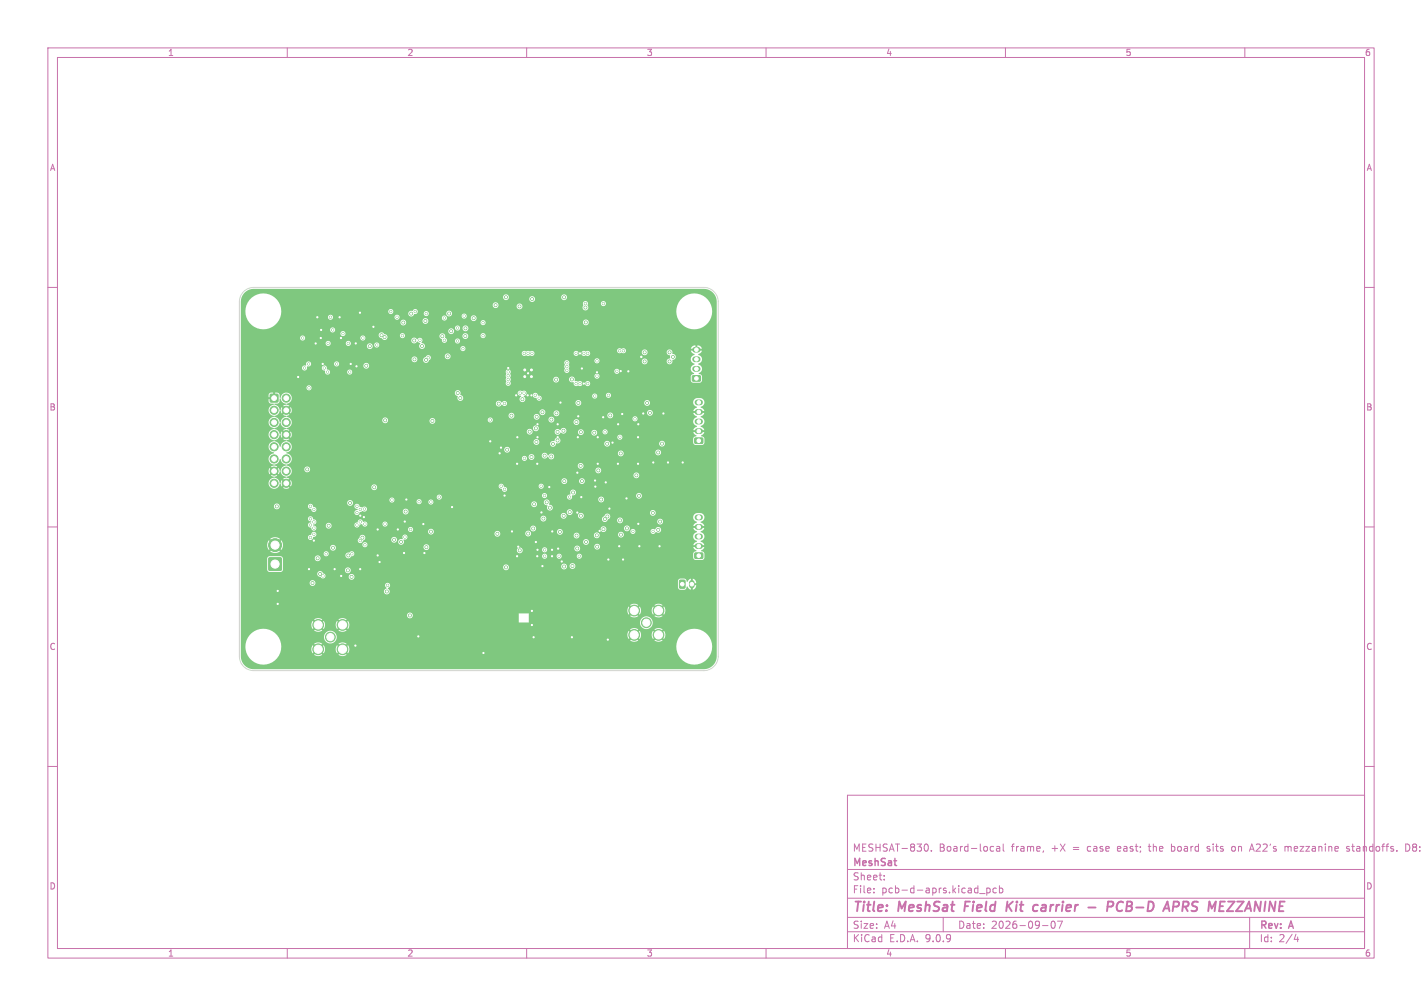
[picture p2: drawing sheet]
<svg xmlns="http://www.w3.org/2000/svg" width="297mm" height="210mm" viewBox="0 0 297 210" stroke-linecap="round" stroke-linejoin="round" font-family="sans-serif">
<defs><g id="words">
<g font-size="2.8" fill="#c872ab">
<text x="178" y="190.9">Title:</text>
<text x="187.7" y="190.9">MeshSat</text>
<text x="202.3" y="190.9">Field</text>
<text x="211.8" y="190.9">Kit</text>
<text x="218.2" y="190.9">carrier</text>
<text x="230.5" y="190.9">-</text>
<text x="235.3" y="190.9">PCB-D</text>
<text x="248.1" y="190.9">APRS</text>
<text x="258" y="190.9">MEZZANINE</text>
</g>
<g font-size="2.1" fill="#c872ab">
<text x="178" y="178">MESHSAT-830.</text>
<text x="196.1" y="178">Board-local</text>
<text x="211.3" y="178">frame,</text>
<text x="219.7" y="178">+X</text>
<text x="224.3" y="178">=</text>
<text x="227.5" y="178">case</text>
<text x="233.9" y="178">east;</text>
<text x="240.6" y="178">the</text>
<text x="245.4" y="178">board</text>
<text x="253.1" y="178">sits</text>
<text x="258.4" y="178">on</text>
<text x="262.4" y="178">A22's</text>
<text x="269.7" y="178">mezzanine</text>
<text x="282.8" y="178">standoffs.</text>
<text x="295.2" y="178">D8:</text>
<text x="178" y="184">Sheet:</text>
<text x="178" y="181.2">MeshSat</text>
<text x="178" y="186.7">File:</text>
<text x="184.1" y="186.7">pcb-d-aprs.kicad_pcb</text>
<text x="178" y="196.9">KiCad</text>
<text x="178" y="194.1">Size:</text>
<text x="184.7" y="194.1">A4</text>
<text x="185.7" y="196.9">E.D.A.</text>
<text x="193.3" y="196.9">9.0.9</text>
<text x="200" y="194.1">Date:</text>
<text x="207" y="194.1">2026-09-07</text>
<text x="263" y="194.3">Rev:</text>
<text x="263" y="196.9">Id:</text>
<text x="267.1" y="196.9">2/4</text>
<text x="269.4" y="194.3">A</text>
</g>
<g font-size="1.8" fill="#c872ab">
<text x="35" y="11.9">1</text>
<text x="85" y="11.9">2</text>
<text x="135" y="11.9">3</text>
<text x="185" y="11.9">4</text>
<text x="235" y="11.9">5</text>
<text x="285" y="11.9">6</text>
<text x="10.3" y="35.9">A</text>
<text x="285.4" y="35.9">A</text>
<text x="10.3" y="85.9">B</text>
<text x="285.3" y="85.9">B</text>
<text x="10.3" y="135.9">C</text>
<text x="285.3" y="135.9">C</text>
<text x="10.3" y="185.9">D</text>
<text x="285.3" y="185.9">D</text>
<text x="35" y="199.9">1</text>
<text x="85" y="199.9">2</text>
<text x="135" y="199.9">3</text>
<text x="185" y="199.9">4</text>
<text x="235" y="199.9">5</text>
<text x="285" y="199.9">6</text>
</g>
</g></defs>
<g fill="none" stroke="#c872ab" stroke-width=".21">
<path d="M10 10h277v190h-277zM12 12h273v186h-273zM60 10v2M110 10v2M160 10v2M210 10v2M260 10v2M10 60h2M285 60h2M10 110h2M285 110h2M10 160h2"/>
<path d="M177 166h108v32h-108zM193.4 176.2a.8 .8 0 0 1 .5 .7 .8 .8 0 0 1-.5 .8M194.5 177.6v.1M207.1 176.7l.4 .1M207.5 177.6l-.4 .1M208.2 176.8h.5l.1 .9M208.8 177.1h-.5l-.2 .2 .2 .4 .5-.1M209.5 176.2v1.3l.2 .2M218 177.6l-.2 .3M239.8 176.7h.6M244.7 176.2v1.5M244.7 177.6l.1 .1"/>
<path d="M244.8 176.7l-.1 .1M252.1 177.6l.4 .1M252.5 176.7l-.4 .2 .1 .2 .3 .1M257.7 176.7l-.3 .1-.2 .2 .1 .6 .4 .1M261 177.7l.5-1.5 .5 1.5M261.1 177.3h.7M268.4 176.8l.4-.1 .2 .2M268.4 176.7v1M269 176.9v.8M269.2 176.7l-.2 .2M281.8 176.8l-.3-.1-.3 .2 .1 .2 .5 .2v.3h-.6M285 160h2"/>
<path d="M293.6 176.2a.76 .76 0 0 1 .9 .7 .76 .76 0 0 1-.9 .8zM60 198v2M110 198v2M160 198v2M177 194.5h108M177 191.5h108M177 187.5h108M177 181.5h108M182.5 186.3v.1M182.5 185.5v.1M184.7 183.6v.1M184.7 182.8v.1"/>
<path d="M197 191.5v3M204.6 186.5h1.1M206.1 185.4v1.5M206.1 185.5l.4-.1 .3 .3-.1 .6h-.6M208.1 185.5l-.4-.1-.3 .3 .1 .6h.6M208.7 185.5l.5-.1 .3 .3-.2 .6h-.6M208.7 184.9v1.5M210 198v2M217.7 193.2h1.2M219.7 192.4l.2-.1a.8 .8 0 0 1 .5 .7 .8 .8 0 0 1-.5 .8 1 1 0 0 1-.2-1.4zM220.9 192.3h1l-.7 1.5M260 198v2"/>
<path d="M261 191.5v6.5M270.7 195l-.4 1.1h.9M271 195.6v1"/>
</g>
<g fill="none" stroke="#c872ab" stroke-width=".4">
<path d="M201.6 188.2l-.2 2M210.4 188.2l-.2 2M210.6 189.1l.7 1.1M211.6 188.2l-1.3 1.2M216.6 188.9l.2 .1M217.6 189.5l-.1 .6M227.3 189.4h1.5M232.4 189.1a.51 .51 0 0 0-.2-.9h-.7l-.3 2M234.6 188.4a.88 .88 0 0 0-1 0 .88 .88 0 0 0-.4 1 .69 .69 0 0 0 .3 .7 .69 .69 0 0 0 .9-.1M245.2 188.2l.9 .1a.58 .58 0 0 1-.3 1h-.8M247 189.3h.8M247.2 188.2l-.3 2"/>
<path d="M256.5 188.2h1.3l-1.5 2h1.3"/>
</g>
<g fill="#7fc87f" stroke="#7fc87f" stroke-width=".21">
<path d="M56.2 116.5h2.5v2.5h-2.5z"/>
<path d="M145.1 115.5l1.6-.1 .1 .3v.7l-.2 .2h-1.4l-.1-.2z"/>
<path d="M142 121.1h.8l.3 .1v1.4l-.2 .2h-.8l-.2-.1z"/>
<path d="M56.5 82.3h1.5v1.6h-1.5z"/>
<path d="M144.6 78.5l1.6-.1 .1 .3v.7l-.2 .2h-1.4l-.1-.2z"/>
<path d="M145.1 91.5l1.6-.1 .1 .3v.7l-.2 .2h-1.4l-.1-.2z"/>
<circle cx="57.4" cy="113.8" r="1.35"/>
<circle cx="59.8" cy="83.1" r=".85"/>
<circle cx="57.2" cy="85.6" r=".85"/>
<circle cx="59.8" cy="85.6" r=".85"/>
<circle cx="57.2" cy="88.2" r=".85"/>
<circle cx="59.8" cy="88.2" r=".85"/>
<circle cx="57.2" cy="90.7" r=".85"/>
<circle cx="59.8" cy="90.7" r=".85"/>
<circle cx="57.2" cy="93.3" r=".85"/>
<circle cx="59.8" cy="93.3" r=".85"/>
<circle cx="57.2" cy="95.8" r=".85"/>
<circle cx="59.8" cy="95.8" r=".85"/>
<circle cx="57.2" cy="98.3" r=".85"/>
<circle cx="59.8" cy="98.3" r=".85"/>
<circle cx="57.2" cy="100.9" r=".85"/>
<circle cx="59.8" cy="100.9" r=".85"/>
<circle cx="135" cy="130" r="1.02"/>
<circle cx="132.5" cy="127.5" r="1.12"/>
<circle cx="132.5" cy="132.5" r="1.12"/>
<circle cx="137.5" cy="127.5" r="1.12"/>
<circle cx="137.5" cy="132.5" r="1.12"/>
<circle cx="69" cy="133" r="1.02"/>
<circle cx="66.5" cy="130.5" r="1.13"/>
<circle cx="66.5" cy="135.5" r="1.13"/>
<circle cx="71.5" cy="130.5" r="1.13"/>
<circle cx="71.5" cy="135.5" r="1.13"/>
<circle cx="84.1" cy="70.1" r=".22"/>
<circle cx="74.5" cy="105.7" r=".23"/>
<circle cx="100.9" cy="70.1" r=".22"/>
<circle cx="67.5" cy="120.2" r=".22"/>
<circle cx="89" cy="65.5" r=".23"/>
<circle cx="95.6" cy="68.5" r=".22"/>
<circle cx="96.7" cy="72.8" r=".22"/>
<circle cx="65.6" cy="106.4" r=".23"/>
<circle cx="73.5" cy="115.6" r=".22"/>
<circle cx="105.4" cy="84.2" r=".23"/>
<circle cx="95.6" cy="71.2" r=".22"/>
<circle cx="116.8" cy="116.1" r=".22"/>
<circle cx="81.9" cy="104.4" r=".22"/>
<circle cx="96.9" cy="66" r=".23"/>
<circle cx="87.5" cy="104.7" r=".23"/>
<circle cx="72.7" cy="71.7" r=".23"/>
<circle cx="92.8" cy="66.4" r=".22"/>
<circle cx="85.7" cy="110.5" r=".22"/>
<circle cx="84.6" cy="112.1" r=".22"/>
<circle cx="124.2" cy="82.7" r=".23"/>
<circle cx="69" cy="66.2" r=".23"/>
<circle cx="121" cy="116.1" r=".22"/>
<circle cx="112.6" cy="83.1" r=".22"/>
<circle cx="80.4" cy="109.4" r=".22"/>
<circle cx="86.7" cy="65" r=".23"/>
<circle cx="72.7" cy="115.9" r=".3"/>
<circle cx="132.6" cy="87.4" r=".22"/>
<circle cx="129.5" cy="91.3" r=".22"/>
<circle cx="68.1" cy="115.6" r=".22"/>
<circle cx="92.8" cy="71" r=".22"/>
<circle cx="67.7" cy="76.8" r=".22"/>
<circle cx="81.6" cy="65" r=".23"/>
<circle cx="122.3" cy="63.4" r=".22"/>
<circle cx="91.7" cy="103.8" r=".22"/>
<circle cx="111.8" cy="82.5" r=".23"/>
<circle cx="69.6" cy="114.4" r=".3"/>
<circle cx="121.1" cy="80.1" r=".22"/>
<circle cx="89.5" cy="74.7" r=".22"/>
<circle cx="87.7" cy="71" r=".22"/>
<circle cx="100.9" cy="67.4" r=".22"/>
<circle cx="78.7" cy="72" r=".23"/>
<circle cx="82.9" cy="66.2" r=".23"/>
<circle cx="75.8" cy="70.6" r=".23"/>
<circle cx="126.4" cy="90.1" r=".23"/>
<circle cx="76.2" cy="109.4" r=".22"/>
<circle cx="90" cy="104.8" r=".23"/>
<circle cx="130.2" cy="73.2" r=".22"/>
<circle cx="108.7" cy="82.1" r=".23"/>
<circle cx="113.8" cy="114.8" r=".22"/>
<circle cx="109.5" cy="95.7" r=".23"/>
<circle cx="113.7" cy="116.1" r=".22"/>
<circle cx="63.6" cy="76.8" r=".22"/>
<circle cx="106.2" cy="80" r=".22"/>
<circle cx="127.1" cy="82.5" r=".22"/>
<circle cx="113" cy="101.5" r=".23"/>
<circle cx="69.5" cy="68.9" r=".22"/>
<circle cx="121.9" cy="73.8" r=".23"/>
<circle cx="132.2" cy="110.9" r=".22"/>
<circle cx="76.2" cy="113.7" r=".23"/>
<circle cx="68.4" cy="77.7" r=".22"/>
<circle cx="64.4" cy="76" r=".23"/>
<circle cx="136.4" cy="110.9" r=".22"/>
<circle cx="126" cy="63.4" r=".22"/>
<circle cx="76.1" cy="106.3" r=".22"/>
<circle cx="80.9" cy="122.2" r=".22"/>
<circle cx="64.5" cy="81" r=".22"/>
<circle cx="140.5" cy="74.5" r=".3"/>
<circle cx="119" cy="103.8" r=".22"/>
<circle cx="71.6" cy="69.6" r=".23"/>
<circle cx="68.5" cy="71.7" r=".22"/>
<circle cx="70.3" cy="76" r=".22"/>
<circle cx="102.4" cy="87.7" r=".22"/>
<circle cx="63.2" cy="70.6" r=".22"/>
<circle cx="73" cy="77.7" r=".23"/>
<circle cx="95.6" cy="82" r=".3"/>
<circle cx="105.7" cy="62" r=".3"/>
<circle cx="124.7" cy="78.5" r=".22"/>
<circle cx="89" cy="75.2" r=".3"/>
<circle cx="122.7" cy="73.8" r=".22"/>
<circle cx="124.7" cy="75.3" r=".23"/>
<circle cx="104.2" cy="84.3" r=".3"/>
<circle cx="122.7" cy="80.1" r=".22"/>
<circle cx="121.3" cy="97.3" r=".3"/>
<circle cx="118.4" cy="75.7" r=".22"/>
<circle cx="118.4" cy="76.5" r=".22"/>
<circle cx="118.4" cy="77.3" r=".22"/>
<circle cx="64.8" cy="105.7" r=".23"/>
<circle cx="75.2" cy="112.9" r=".22"/>
<circle cx="64.2" cy="98" r=".3"/>
<circle cx="79.7" cy="70" r=".3"/>
<circle cx="74.5" cy="109.6" r=".23"/>
<circle cx="75.3" cy="108.9" r=".23"/>
<circle cx="77.2" cy="72.3" r=".3"/>
<circle cx="133.5" cy="103.5" r=".3"/>
<circle cx="130.9" cy="110.3" r=".3"/>
<circle cx="120.3" cy="73.8" r=".23"/>
<circle cx="136.4" cy="107.1" r=".3"/>
<circle cx="120.3" cy="80.1" r=".23"/>
<circle cx="113.3" cy="86.1" r=".3"/>
<circle cx="105.9" cy="93.9" r=".3"/>
<circle cx="117.7" cy="89.9" r=".3"/>
<circle cx="115.5" cy="92.7" r=".3"/>
<circle cx="115.2" cy="87.6" r=".3"/>
<circle cx="106.8" cy="86.8" r=".3"/>
<circle cx="126.8" cy="92.6" r=".3"/>
<circle cx="125" cy="98.2" r=".3"/>
<circle cx="116.4" cy="92" r=".3"/>
<circle cx="116.2" cy="86.3" r=".3"/>
<circle cx="110.6" cy="90.1" r=".3"/>
<circle cx="127.5" cy="86.7" r=".3"/>
<circle cx="113.8" cy="95.1" r=".3"/>
<circle cx="129.7" cy="94.7" r=".3"/>
<circle cx="115.1" cy="95.3" r=".3"/>
<circle cx="121.3" cy="90.2" r=".3"/>
<circle cx="112" cy="92.3" r=".3"/>
<circle cx="132.9" cy="99.2" r=".3"/>
<circle cx="116.5" cy="90.2" r=".3"/>
<circle cx="112.1" cy="87" r=".3"/>
<circle cx="135.7" cy="86.2" r=".3"/>
<circle cx="109.1" cy="83.3" r=".3"/>
<circle cx="120.8" cy="84.1" r=".3"/>
<circle cx="135.2" cy="84.1" r=".3"/>
<circle cx="137.5" cy="94.5" r=".3"/>
<circle cx="86.5" cy="71.1" r=".3"/>
<circle cx="111.1" cy="62.4" r=".3"/>
<circle cx="103.5" cy="63.7" r=".3"/>
<circle cx="66.3" cy="116.5" r=".3"/>
<circle cx="97.2" cy="68.5" r=".3"/>
<circle cx="89.1" cy="114.2" r=".3"/>
<circle cx="76.5" cy="76.4" r=".3"/>
<circle cx="117.9" cy="100.4" r=".3"/>
<circle cx="124.6" cy="111.8" r=".3"/>
<circle cx="65.3" cy="121.7" r=".3"/>
<circle cx="83.8" cy="113.1" r=".3"/>
<circle cx="108.6" cy="114.9" r=".3"/>
<circle cx="120.4" cy="111.8" r=".3"/>
<circle cx="105.4" cy="102.2" r=".23"/>
<circle cx="116.9" cy="111" r=".3"/>
<circle cx="104.7" cy="101.5" r=".23"/>
<circle cx="68.7" cy="109.7" r=".3"/>
<circle cx="105.7" cy="118.4" r=".3"/>
<circle cx="108.5" cy="64" r=".3"/>
<circle cx="119.7" cy="102.8" r=".3"/>
<circle cx="129.5" cy="108.6" r=".3"/>
<circle cx="122.3" cy="64.2" r=".3"/>
<circle cx="98.9" cy="66.4" r=".3"/>
<circle cx="82.3" cy="112.7" r=".3"/>
<circle cx="137.9" cy="108.9" r=".3"/>
<circle cx="124.7" cy="114.1" r=".3"/>
<circle cx="121.3" cy="107.7" r=".3"/>
<circle cx="119.6" cy="118.2" r=".3"/>
<circle cx="129.7" cy="111.6" r=".3"/>
<circle cx="126.3" cy="108.4" r=".3"/>
<circle cx="121.5" cy="100.4" r=".3"/>
<circle cx="117.8" cy="118.3" r=".3"/>
<circle cx="111.4" cy="110.3" r=".3"/>
<circle cx="119" cy="106.9" r=".3"/>
<circle cx="110.3" cy="111.4" r=".3"/>
<circle cx="114.9" cy="106" r=".3"/>
<circle cx="120.6" cy="114.5" r=".3"/>
<circle cx="122.4" cy="113.1" r=".3"/>
<circle cx="126.9" cy="107.8" r=".3"/>
<circle cx="125.6" cy="104.3" r=".3"/>
<circle cx="117.7" cy="107.7" r=".3"/>
<circle cx="117.8" cy="62.1" r=".3"/>
<circle cx="94.2" cy="69.1" r=".3"/>
<circle cx="73.1" cy="105" r=".3"/>
<circle cx="57.8" cy="105.7" r=".3"/>
<circle cx="88.9" cy="67" r=".3"/>
<circle cx="73.4" cy="120.4" r=".3"/>
<circle cx="96.1" cy="83.1" r=".3"/>
<circle cx="75.7" cy="112.2" r=".3"/>
<circle cx="92.4" cy="70.2" r=".3"/>
<circle cx="84.7" cy="106.8" r=".3"/>
<circle cx="111.1" cy="73.8" r=".22"/>
<circle cx="85.6" cy="128.5" r=".3"/>
<circle cx="80.8" cy="123.5" r=".3"/>
<circle cx="137.5" cy="110.6" r=".3"/>
<circle cx="103.9" cy="111.4" r=".3"/>
<circle cx="106.1" cy="79.2" r=".22"/>
<circle cx="119.5" cy="79.2" r=".3"/>
<circle cx="109.5" cy="82.1" r=".22"/>
<circle cx="72.7" cy="119.1" r=".3"/>
<circle cx="80.3" cy="70.4" r=".3"/>
<circle cx="86.6" cy="75" r=".3"/>
<circle cx="66.9" cy="119.8" r=".3"/>
<circle cx="90.3" cy="87.9" r=".3"/>
<circle cx="109.5" cy="73.8" r=".22"/>
<circle cx="78.2" cy="101.7" r=".3"/>
<circle cx="110.3" cy="73.8" r=".23"/>
<circle cx="74.5" cy="107" r=".23"/>
<circle cx="75.3" cy="106.4" r=".23"/>
<circle cx="90" cy="111" r=".3"/>
<circle cx="122.4" cy="67.3" r=".3"/>
<circle cx="111.9" cy="89.4" r=".3"/>
<circle cx="111" cy="95.4" r=".3"/>
<circle cx="114.2" cy="104.9" r=".3"/>
<circle cx="113.5" cy="108.3" r=".3"/>
<circle cx="111.6" cy="105.3" r=".3"/>
<circle cx="106.2" cy="78.4" r=".22"/>
<circle cx="124.1" cy="90.3" r=".3"/>
<circle cx="120.4" cy="88.1" r=".3"/>
<circle cx="116.1" cy="79.3" r=".3"/>
<circle cx="106.2" cy="77.6" r=".22"/>
<circle cx="139.8" cy="75.4" r=".3"/>
<circle cx="134.6" cy="75.4" r=".3"/>
<circle cx="134.6" cy="73.6" r=".3"/>
<circle cx="139.8" cy="73.6" r=".3"/>
<circle cx="138.3" cy="92.6" r=".3"/>
<circle cx="128.8" cy="77.5" r=".23"/>
<circle cx="129.4" cy="73.2" r=".22"/>
<circle cx="113.7" cy="103.5" r=".23"/>
<circle cx="65.6" cy="111.5" r=".23"/>
<circle cx="93.5" cy="74.4" r=".3"/>
<circle cx="84.2" cy="67.3" r=".3"/>
<circle cx="97.2" cy="70.2" r=".3"/>
<circle cx="64.8" cy="109.6" r=".23"/>
<circle cx="64.8" cy="112.2" r=".23"/>
<circle cx="126" cy="110.5" r=".3"/>
<circle cx="65.6" cy="110.2" r=".23"/>
<circle cx="93.8" cy="65.5" r=".3"/>
<circle cx="64.8" cy="108.3" r=".23"/>
<circle cx="65.6" cy="108.9" r=".23"/>
<circle cx="85.9" cy="65.5" r=".3"/>
<circle cx="88.1" cy="72.2" r=".3"/>
<circle cx="80.4" cy="87.7" r=".3"/>
<circle cx="78.9" cy="110.5" r=".22"/>
<circle cx="116.6" cy="114.5" r=".22"/>
<circle cx="111" cy="82.5" r=".22"/>
<circle cx="129.6" cy="77.5" r=".22"/>
<circle cx="70.9" cy="66.2" r=".23"/>
<circle cx="74.5" cy="76.5" r=".23"/>
<circle cx="120.6" cy="98.7" r=".23"/>
<circle cx="121.5" cy="76.9" r=".22"/>
<circle cx="120.8" cy="86.9" r=".22"/>
<circle cx="102.4" cy="92.1" r=".22"/>
<circle cx="106.9" cy="110.9" r=".22"/>
<circle cx="111" cy="78.6" r=".3"/>
<circle cx="121.4" cy="103.8" r=".23"/>
<circle cx="106.1" cy="76.8" r=".22"/>
<circle cx="130" cy="86.4" r=".23"/>
<circle cx="111.1" cy="130.5" r=".23"/>
<circle cx="104.6" cy="93.4" r=".22"/>
<circle cx="67.4" cy="76" r=".22"/>
<circle cx="125.2" cy="110.8" r=".23"/>
<circle cx="78" cy="68.2" r=".22"/>
<circle cx="108.2" cy="114.1" r=".22"/>
<circle cx="69.9" cy="118.8" r=".22"/>
<circle cx="119.4" cy="133" r=".22"/>
<circle cx="110.3" cy="77.9" r=".22"/>
<circle cx="84.4" cy="115.4" r=".23"/>
<circle cx="74.3" cy="71.7" r=".22"/>
<circle cx="139.5" cy="96.5" r=".22"/>
<circle cx="127.9" cy="92.4" r=".22"/>
<circle cx="107.8" cy="82.5" r=".23"/>
<circle cx="78.9" cy="115.9" r=".23"/>
<circle cx="73.3" cy="76" r=".23"/>
<circle cx="116.5" cy="88.6" r=".23"/>
<circle cx="130.9" cy="104.1" r=".22"/>
<circle cx="108" cy="96.8" r=".22"/>
<circle cx="133.3" cy="96.8" r=".22"/>
<circle cx="129.1" cy="88.6" r=".22"/>
<circle cx="111.1" cy="127.5" r=".23"/>
<circle cx="115.3" cy="110.9" r=".22"/>
<circle cx="127.1" cy="116.8" r=".23"/>
<circle cx="134.4" cy="86.3" r=".22"/>
<circle cx="133.3" cy="91.3" r=".22"/>
<circle cx="112.3" cy="91.3" r=".22"/>
<circle cx="104.4" cy="94.6" r=".23"/>
<circle cx="65.9" cy="71.7" r=".22"/>
<circle cx="58" cy="123.4" r=".22"/>
<circle cx="133.3" cy="109.4" r=".22"/>
<circle cx="124.7" cy="77.7" r=".23"/>
<circle cx="136.4" cy="96.5" r=".22"/>
<circle cx="114.7" cy="101.7" r=".23"/>
<circle cx="117.3" cy="117.2" r=".22"/>
<circle cx="88.6" cy="115.4" r=".23"/>
<circle cx="110.2" cy="82.5" r=".23"/>
<circle cx="124.3" cy="101.6" r=".23"/>
<circle cx="112.2" cy="116.1" r=".22"/>
<circle cx="67.1" cy="68.9" r=".22"/>
<circle cx="64.5" cy="118.8" r=".22"/>
<circle cx="101" cy="136.3" r=".22"/>
<circle cx="75.2" cy="65.3" r=".23"/>
<circle cx="113.1" cy="107" r=".22"/>
<circle cx="120.6" cy="107" r=".23"/>
<circle cx="62.3" cy="78.7" r=".22"/>
<circle cx="126" cy="87.1" r=".22"/>
<circle cx="112.2" cy="96.8" r=".22"/>
<circle cx="74.2" cy="134.8" r=".23"/>
<circle cx="111" cy="77.2" r=".3"/>
<circle cx="115.3" cy="114.8" r=".23"/>
<circle cx="120.7" cy="91.3" r=".22"/>
<circle cx="138.6" cy="86.3" r=".22"/>
<circle cx="65.5" cy="112.9" r=".22"/>
<circle cx="130.1" cy="116.8" r=".22"/>
<circle cx="88.4" cy="109.4" r=".22"/>
<circle cx="112.3" cy="88.6" r=".23"/>
<circle cx="84.5" cy="108.9" r=".23"/>
<circle cx="121.1" cy="73.8" r=".22"/>
<circle cx="79.3" cy="117.3" r=".22"/>
<circle cx="133.3" cy="88.6" r=".23"/>
<circle cx="115.3" cy="116.1" r=".22"/>
<circle cx="137.8" cy="114" r=".23"/>
<circle cx="75.2" cy="118.8" r=".22"/>
<circle cx="127.3" cy="106.2" r=".23"/>
<circle cx="108.1" cy="91.3" r=".22"/>
<circle cx="124.8" cy="96.8" r=".22"/>
<circle cx="109.6" cy="78.6" r=".3"/>
<circle cx="121.9" cy="80.1" r=".23"/>
<circle cx="94.4" cy="105.9" r=".23"/>
<circle cx="75.3" cy="107.7" r=".23"/>
<circle cx="66.3" cy="66.2" r=".23"/>
<circle cx="111.9" cy="113.2" r=".22"/>
<circle cx="71.2" cy="70.6" r=".23"/>
<circle cx="58" cy="126.1" r=".23"/>
<circle cx="116.5" cy="91.3" r=".22"/>
<circle cx="113.3" cy="118.2" r=".23"/>
<circle cx="87.4" cy="132.9" r=".23"/>
<circle cx="133.5" cy="114" r=".23"/>
<circle cx="111.4" cy="133" r=".22"/>
<circle cx="133.9" cy="74.5" r=".3"/>
<circle cx="84.9" cy="104.3" r=".22"/>
<circle cx="83.1" cy="110.5" r=".22"/>
<circle cx="124.3" cy="100.3" r=".23"/>
<circle cx="67" cy="70.6" r=".23"/>
<circle cx="126.9" cy="133.5" r=".23"/>
<circle cx="117.1" cy="84" r=".23"/>
<circle cx="131.2" cy="77.5" r=".22"/>
<circle cx="112.3" cy="114.8" r=".23"/>
<circle cx="129.1" cy="96.8" r=".22"/>
<circle cx="124.8" cy="91.3" r=".22"/>
<circle cx="71.3" cy="120.2" r=".22"/>
<circle cx="108" cy="116.1" r=".22"/>
<circle cx="105.4" cy="103.5" r=".23"/>
<circle cx="129.3" cy="114" r=".23"/>
<circle cx="142.6" cy="96.5" r=".22"/>
<circle cx="126.5" cy="100.7" r=".22"/>
<circle cx="109.6" cy="77.2" r=".3"/>
<circle cx="76" cy="107.9" r=".22"/>
</g>
<path d="M145.2 77h.5M145.2 75h.5M145.2 73h.5M145.7 90h.5M145.7 88h.5M145.7 86h.5M145.7 84h.5M145.7 114h.5M145.7 112h.5M145.7 110h.5M145.7 108h.5M144.5 121.7v.5" fill="none" stroke="#7fc87f" stroke-width="1.2"/>
<g fill="#7fc87f">
<path d="M57.7 98.5l.5 .5 .4-.6a1.51 1.51 0 0 0 1.2 1.2l-.7 .3 .5 .5-.3 .3-.5-.5-.3 .7a1.54 1.54 0 0 0-1.2-1.2l.6-.4-.5-.5z"/>
<path d="M57.3 97h.1a1.34 1.34 0 0 0 1.1-1.2h.1a1.55 1.55 0 0 0 1.2 1.2l-.1 .2a1.39 1.39 0 0 0-1.1 1.1l-.4-.6-.5 .5-.3-.3 .5-.5-.6-.2z"/>
<path d="M58.4 90.8h.2l.2 .6 .5-.5 .3 .3-.5 .5 .6 .2v.2a1.39 1.39 0 0 0-1.1 1.2h-.1a1.54 1.54 0 0 0-1.2-1.3l.1-.1a1.2 1.2 0 0 0 1-1.1z"/>
<path d="M58.4 88.2h.2a1.55 1.55 0 0 0 1.2 1.2l-.7 .4 .5 .5-.3 .2-.5-.4-.3 .6a1.54 1.54 0 0 0-1.2-1.2l.1-.2a1.21 1.21 0 0 0 1-1.1z"/>
<path d="M58.4 85.7h.2l.2 .6 .5-.5 .3 .3-.5 .5 .6 .2v.2a1.39 1.39 0 0 0-1.1 1.2h-.1a1.54 1.54 0 0 0-1.2-1.2l.1-.2a1.2 1.2 0 0 0 1-1.1z"/>
<path d="M57.3 84.3l.9-.2 .3-1a1.56 1.56 0 0 0 1.3 1.2l-.7 .4 .5 .5-.3 .3-.5-.5-.3 .6a1.55 1.55 0 0 0-1.2-1.2z"/>
<path d="M51.1 61.1l1-.6 .9-.2h94a2.7 2.7 0 0 1 2.7 2.7v74a2.7 2.7 0 0 1-2.7 2.7h-94a2.7 2.7 0 0 1-2.7-2.7v-2h1a3.7 3.7 0 0 0 3.5 3.7 3.7 3.7 0 0 0 3.9-3.3h6.3l.3 1 .4-.4 .3 .3-.4 .4 .1 .1a1.42 1.42 0 0 0 1.6-.1l-.4-.4 .3-.3 .4 .4 .3-1h2.2l.3 1 .4-.4 .3 .3-.4 .4 .1 .1a1.42 1.42 0 0 0 1.6-.1l-.4-.4 .3-.3 .4 .4 .1-.1 .2-.6-.1-.7h68.3a3.8 3.8 0 0 0 5.5 3.4 3.8 3.8 0 0 0 .5-6.4 3.8 3.8 0 0 0-5.9 2.3l-.1 .7h-68.3l-.2-.3-.4 .4-.3-.3 .4-.4a1.41 1.41 0 0 0-1.7 0l.4 .4-.3 .3-.4-.4-.3 .7h-2.2l-.3-.7-.4 .4-.3-.3 .4-.4-.1-.1a1.42 1.42 0 0 0-1.6 .1l.4 .4-.3 .3-.4-.4-.3 .7h-6.3a3.5 3.5 0 0 0-.6-2.5h9.6v.2a1.33 1.33 0 0 0 1.6 1.2 1.33 1.33 0 0 0 .9-1.9h60.8l.3 1 .4-.4 .3 .3-.4 .4 .1 .1a1.42 1.42 0 0 0 1.6-.1l-.4-.4 .3-.3 .4 .4 .3-1h2.2l.3 1 .4-.4 .3 .3-.4 .4 .1 .1a1.42 1.42 0 0 0 1.6-.1l-.4-.4 .3-.3 .4 .4 .1-.1a1.42 1.42 0 0 0-.1-1.6l-.4 .4-.3-.3 .4-.4-.1-.1a1.42 1.42 0 0 0-1.6 .1l.4 .4-.3 .3-.4-.4-.3 .7h-2.2l-.3-.7-.4 .4-.3-.3 .4-.4-.1-.1a1.42 1.42 0 0 0-1.6 .1l.4 .4-.3 .3-.4-.4-.3 .7h-60.8a1.33 1.33 0 0 0-1.4-.7 1.33 1.33 0 0 0-1.1 1.2h-9.6l-.2-.2a3.7 3.7 0 0 0-4.1-1.2 3.7 3.7 0 0 0-2.5 3.5h-1v-4.7h14.7l.3 1 .4-.4 .3 .3-.4 .4 .1 .1a1.42 1.42 0 0 0 1.6-.1l-.4-.4 .3-.3 .4 .4 .3-1h2.2l.3 1 .4-.4 .3 .3-.4 .4 .1 .1a1.19 1.19 0 0 0 1.5-.2l-.3-.3 .3-.3 .4 .4 .1-.1 .2-.6-.1-.6 60.8-.1a1.33 1.33 0 0 0 1.8 1.3 1.33 1.33 0 0 0 .4-2.2 1.33 1.33 0 0 0-2.2 .7v.2h-23.3v-1.8h-2v1.9h-35.5l-.2-.4-.4 .4-.3-.3 .4-.4a1.41 1.41 0 0 0-1.7 0l.4 .4-.3 .3-.4-.4-.3 .7h-2.2l-.3-.7-.4 .4-.3-.3 .4-.4-.1-.1a1.42 1.42 0 0 0-1.6 .1l.4 .4-.3 .3-.4-.4-.3 .7h-14.7v-1.9h34.7a.61 .61 0 0 0 .8 .7 .61 .61 0 0 0 .3-1 .61 .61 0 0 0-1 .1l-.1 .2h-34.7v-1.1h80.7l.3 1 .4-.4 .3 .3-.4 .4a1.41 1.41 0 0 0 1.7 0l-.4-.4 .3-.3 .4 .4 .3-1h2.2l.3 1 .4-.4 .3 .3-.4 .4 .1 .1a1.42 1.42 0 0 0 1.6-.1l-.4-.4 .3-.3 .4 .4 .1-.1a1.42 1.42 0 0 0-.1-1.6l-.4 .4-.3-.3 .4-.4-.1-.1a1.42 1.42 0 0 0-1.6 .1l.4 .4-.3 .3-.4-.4-.3 .7h-2.2l-.3-.7-.4 .4-.3-.3 .4-.4-.1-.1a1.42 1.42 0 0 0-1.6 .1l.4 .4-.3 .3-.4-.4-.3 .7h-80.7v-3.9h29.9a.63 .63 0 0 0 .6 .7 .63 .63 0 0 0 .6-.6 .63 .63 0 0 0-.4-.7 .55 .55 0 0 0 .5-.6 .55 .55 0 0 0-.6-.5 .55 .55 0 0 0-.4 .7l.3 .4-.5 .3-.1 .3h-29.9v-1.8h14.4a.6 .6 0 0 0 .8 .7 .6 .6 0 0 0 .2-1h75.9v1.4l.3 .4h1.1l.2-.1 .3-.6 .4 .5 .4 .2v-.8h.4v.8a.89 .89 0 0 0 .7-.9h-.6v-.4h.6l-.1-.6-.4-.3-.2-.1v.8h-.4v-.8l-.4 .2-.4 .5-.3-.6-.3-.1h-.9l-.2 .1-.2 .4h-75.9a.6 .6 0 0 0-.6-.2 .6 .6 0 0 0-.4 .5h-14.4v-1.9h16v.2a.73 .73 0 0 0 .7 .6 .52 .52 0 0 0 .5 .3 .52 .52 0 0 0 .5-.5h4.8v.2a.61 .61 0 0 0 1 .4 .61 .61 0 0 0 0-1 .61 .61 0 0 0-1 .4h-4.8a.66 .66 0 0 0-.6-.7 .6 .6 0 0 0-.6-.4 .6 .6 0 0 0-.5 .5h-16v-3.1h5.5v2.4l.2 .3 .3 .1h2.4l.4-.4h13a.61 .61 0 0 0 .7 .6 .61 .61 0 0 0 .3-.9 .61 .61 0 0 0-1 .1v.2h-13v-.6h46v.1a.6 .6 0 0 0 .8 .5 .6 .6 0 0 0 .3-.8h11v.1a.6 .6 0 0 0 .7 .6 .6 .6 0 0 0 .5-.8h.6v.1a.61 .61 0 0 0 .9 .5 .61 .61 0 0 0 0-1 .61 .61 0 0 0-.9 .4l-.6-.1a.61 .61 0 0 0-.7-.3 .61 .61 0 0 0-.5 .5l-11-.1a.6 .6 0 0 0-.7-.3 .6 .6 0 0 0-.4 .6h-46v-1.9h6.6v.1a.61 .61 0 0 0 1 .5 .61 .61 0 0 0 0-1.1 .61 .61 0 0 0-1 .5h-6.6l-.4-.4h-2.4l-.3 .2-.2 .3h-5.5v-1.1h17.3l.1 .4a.53 .53 0 0 0 .9 0h3.5v.1a.66 .66 0 0 0 .6 .6 .66 .66 0 0 0 .7-.5l39.8-.1a.53 .53 0 0 0 .5 .6 .53 .53 0 0 0 .6-.6h2v.2a.53 .53 0 0 0 .6 .4 .53 .53 0 0 0 .4-.6h3.2v.2a.53 .53 0 0 0 .8 .4 .53 .53 0 0 0 0-.9 .53 .53 0 0 0-.8 .3h-3.2v-.1a.53 .53 0 0 0-.6-.3 .53 .53 0 0 0-.4 .4h-2l-.1-.1a.53 .53 0 0 0-.5-.3 .53 .53 0 0 0-.5 .4h-39.4a.57 .57 0 0 0-.1-.8 .57 .57 0 0 0-.8 .2l-.5 .1-.3 .4h-3.5a.53 .53 0 0 0-.3-.8 .53 .53 0 0 0-.7 .4h-17.3v-1.8h5.5v.5l.3 .6 .6-.6 .3 .3-.6 .6 .2 .1a1.64 1.64 0 0 0 1.9-.1l-.6-.6 .3-.3 .6 .6 .2-.5h9.9v.1a.61 .61 0 0 0 1 .5 .61 .61 0 0 0 0-1.1 .61 .61 0 0 0-1 .5h-9.9l.1-.7h16.6v.3a.53 .53 0 0 0 .8 .2h12v.2a.6 .6 0 0 0 .7 .5h18.8v.2a.6 .6 0 0 0 .7 .5 .6 .6 0 0 0 .4-.8h4.1v.1a.53 .53 0 0 0 .8 .5 .53 .53 0 0 0 .1-.9h5.9v.2a.6 .6 0 0 0 .8 .4 .6 .6 0 0 0 .2-1h3.1v.2a.61 .61 0 0 0 1 .4 .61 .61 0 0 0 0-1 .61 .61 0 0 0-1 .4h-3.2a.61 .61 0 0 0-.9 .4h-5.9a.53 .53 0 0 0-.9 .3h-4.1a.61 .61 0 0 0-.6-.4 .61 .61 0 0 0-.5 .5h-18.7a.61 .61 0 0 0 .1-1.1 .61 .61 0 0 0-.9 .4h-12a.53 .53 0 0 0 0-.8 .53 .53 0 0 0-.8 .3h-16.6l-.3-.8h15.9l.1 .4a.7 .7 0 0 0 1.1-.4l.3-.2h5.5a.61 .61 0 0 0 .4 .6 .61 .61 0 0 0 .7-.2h.4v.2a.6 .6 0 0 0 .6 .5 .6 .6 0 0 0 .6-.6h37.4v.1a.61 .61 0 0 0 .9 .5 .61 .61 0 0 0 0-1.1 .61 .61 0 0 0-.9 .5h-37.4l-.1-.4a.55 .55 0 0 0 .8-.2 .55 .55 0 0 0-.3-.8 .55 .55 0 0 0-.8 .3l.1 .4-.1 .2a.6 .6 0 0 0-.8 .4h-.4a.6 .6 0 0 0-.3-.9 .6 .6 0 0 0-.8 .5h-5.5a.63 .63 0 0 0-.4-1 .63 .63 0 0 0-.8 .8l-.3 .4h-15.9l-.6 .6-.3-.3 .6-.6-.2-.1a1.65 1.65 0 0 0-1.9 .1l.6 .6-.3 .3-.6-.6-.3 .9h-5.5v-1.6h14a.57 .57 0 0 0 .6 .6 .57 .57 0 0 0 .5-.6 .56 .56 0 0 0 .7-.6 .56 .56 0 0 0-.7-.5 .56 .56 0 0 0-.4 .7l-.5 .1-.2 .3h-14v-3.9h14a.74 .74 0 0 0 .7 .7v.1a.6 .6 0 0 0-.7 .6 .6 .6 0 0 0 .7 .6l.1 .3a.53 .53 0 0 0 .4 .3 .53 .53 0 0 0 .5-.3h19.2l.1 .2a.53 .53 0 0 0 .8 .2h3.3v.2a.61 .61 0 0 0 .5 .5 .61 .61 0 0 0 .6-.2h12.8v.1a.6 .6 0 0 0 .7 .5 .6 .6 0 0 0 .5-.7h5.2v.2a.6 .6 0 0 0 .5 .5 .6 .6 0 0 0 .6-.3h9v.2a.6 .6 0 0 0 .7 .5 .6 .6 0 0 0 .5-.7h3v.1a.61 .61 0 0 0 .8 .5 .61 .61 0 0 0 .4-.8h3.9v.2a.61 .61 0 0 0 .9 .4 .61 .61 0 0 0 0-1 .61 .61 0 0 0-.9 .4h-3.9a.61 .61 0 0 0-.6-.3 .61 .61 0 0 0-.6 .5h-3v-.1a.61 .61 0 0 0-.7-.4 .61 .61 0 0 0-.5 .5h-9l.1-.4-.2-.3h5.6a.61 .61 0 0 0 .8 .6 .61 .61 0 0 0 .3-1 .61 .61 0 0 0-1 .2l-.1 .2h-5.6a.6 .6 0 0 0-.6-.2 .6 .6 0 0 0-.4 .5l-5.3-.1a.61 .61 0 0 0-.6-.4 .61 .61 0 0 0-.5 .6h-12.8l.1-.2a.61 .61 0 0 0-.4-.8 .61 .61 0 0 0-.8 .5h-3.3l.2-.3-.1-.4h24.6v.2a.6 .6 0 0 0 .6 .5 .6 .6 0 0 0 .6-.5h13.4v.1a.61 .61 0 0 0 .8 .5 .61 .61 0 0 0 .4-.8h3.7v.2a.6 .6 0 0 0 .8 .5h.6v.2a.53 .53 0 0 0 .6 .4 .53 .53 0 0 0 .4-.6h3.2v.2a.58 .58 0 0 0 .6 .4 .58 .58 0 0 0 .5-.5 .64 .64 0 0 0 1-.1 .64 .64 0 0 0-.4-.9 .64 .64 0 0 0-.8 .5h-.1a.53 .53 0 0 0-.8 .4h-3.2v-.2a.53 .53 0 0 0-.6-.3 .53 .53 0 0 0-.4 .5h-.5a.61 .61 0 0 0 .1-1.1 .61 .61 0 0 0-1 .4h-3.7l-.1-.1a.61 .61 0 0 0-.6-.2 .61 .61 0 0 0-.5 .5h-13.4v-.2a.61 .61 0 0 0-.6-.5 .61 .61 0 0 0-.6 .5h-24.6a.53 .53 0 0 0-.6-.2 .53 .53 0 0 0-.4 .5h-19.2a.7 .7 0 0 0-.6-.8h2.6v.1a.6 .6 0 0 0 .8 .5 .6 .6 0 0 0 .4-.8h4.8v.2a.57 .57 0 0 0 .7 .4 .57 .57 0 0 0 .4-.6h.2a.27 .27 0 0 1 .3-.1 .27 .27 0 0 1 .2 .3 .53 .53 0 0 0 .6 .2 .53 .53 0 0 0 .3-.6h3.2v.2a.53 .53 0 0 0 .8 .4 .53 .53 0 0 0 0-.9 .53 .53 0 0 0-.8 .3h-3.2v-.1a.79 .79 0 0 0-.9-.3 .57 .57 0 0 0-.7-.5 .57 .57 0 0 0-.4 .7l-.5 .1-.2 .3h-4.8a.6 .6 0 0 0-.6-.4 .6 .6 0 0 0-.6 .6h-2.6v-.2a.57 .57 0 0 0 .6-.6 .57 .57 0 0 0-.6-.6v-.1h47.5a.6 .6 0 0 0 .5 .7 .6 .6 0 0 0 .7-.6h11.6v.2a.6 .6 0 0 0 .6 .5 .6 .6 0 0 0 .6-.4h2v.1a.6 .6 0 0 0 .6 .5 .6 .6 0 0 0 .6-.4h7.2v.2a.61 .61 0 0 0 .9 .4 .61 .61 0 0 0 0-1 .61 .61 0 0 0-.9 .4l-7.2-.1a.61 .61 0 0 0-.5-.7 .61 .61 0 0 0-.7 .6h-2l.6-.7h17.3a1.09 1.09 0 0 0 .8 1.1l-.6 .4-.2 .4h.8v.4h-.8l.3 .5 .4 .2v.2a.95 .95 0 0 0-.7 1 .95 .95 0 0 0 .8 .9l-.8 .7 .8 .1v.4h-.8l.2 .4 .5 .4-.7 .4v1.1l.4 .4h1.4l.4-.2 .1-.2v-.9l-.1-.3-.6-.3 .5-.4 .2-.4h-.8v-.4h.8l-.2-.4-.6-.4a.98 .98 0 0 0 .8-1 .98 .98 0 0 0-.8-1l.6-.4 .2-.4h-.8v-.4h.8l-.3-.5-.4-.2v-.2a.91 .91 0 0 0 .7-.9 .91 .91 0 0 0-.8-.9l-1.1 .1-.4 .7h-17.3a.64 .64 0 0 0-.6-.7 .64 .64 0 0 0-.7 .6l-.5 .5h-11.6a.6 .6 0 0 0-.6-.6 .6 .6 0 0 0-.6 .5l-47.6-.1a.53 .53 0 0 0-.5-.3 .53 .53 0 0 0-.5 .4h-14v-.6h66.8v.2a.6 .6 0 0 0 .7 .5 .6 .6 0 0 0 .5-.7h2.4v.1a.61 .61 0 0 0 1 .5 .61 .61 0 0 0 0-1 .61 .61 0 0 0-1 .4h-2.4v-.2a.61 .61 0 0 0-.7-.3 .61 .61 0 0 0-.5 .5h-66.8v-2h6.9v.2a.61 .61 0 0 0 .7 .5 .61 .61 0 0 0 .5-.7h5.9v.2a.68 .68 0 0 0 .7 .5 .56 .56 0 0 0 .6 .5 .56 .56 0 0 0 .5-.7 .56 .56 0 0 0-.7-.3v-.2h8.6l.1 .4 .6 .2v.2a.57 .57 0 0 0-.7 .5 .57 .57 0 0 0 .6 .6 .57 .57 0 0 0 .5-.6l.6-.2 .4 .1 8-.1a.6 .6 0 0 0 .6 .7 .6 .6 0 0 0 .6-.6h33.1v.2a.61 .61 0 0 0 .6 .5 .61 .61 0 0 0 .6-.5h16.2v.2a.61 .61 0 0 0 .9 .4 .61 .61 0 0 0 0-1 .61 .61 0 0 0-.9 .4h-16.2a.61 .61 0 0 0-.5-.7 .61 .61 0 0 0-.7 .5h-33.1v-.1a.61 .61 0 0 0-.6-.5 .61 .61 0 0 0-.6 .5h-7.7a.58 .58 0 0 0 0-.8 .58 .58 0 0 0-.8 0 .52 .52 0 0 1-.6-.5 .53 .53 0 0 0-.6-.2 .53 .53 0 0 0-.4 .4h-8.6l-.1-.1a.53 .53 0 0 0-.5-.3 .53 .53 0 0 0-.5 .4h-5.9v-.1a.61 .61 0 0 0-.7-.4 .61 .61 0 0 0-.5 .5h-6.9v-.7h22.2v.2a.61 .61 0 0 0 .9 .4 .61 .61 0 0 0 0-1 .61 .61 0 0 0-.9 .4h-22.2v-.6h31v.2a.53 .53 0 0 0 .4 .4 .53 .53 0 0 0 .6-.2h4.7v.1a.53 .53 0 0 0 .6 .5 .53 .53 0 0 0 .5-.6h1.4v.3a.53 .53 0 0 0 .9 .2h20.6v.1a.61 .61 0 0 0 .9 .5 .61 .61 0 0 0 0-1h1.7v.1a.79 .79 0 0 0 .8 .6 .65 .65 0 0 0 .3 1 .65 .65 0 0 0 .8-.6 .65 .65 0 0 0-.8-.6 .63 .63 0 0 0-.2-1 .63 .63 0 0 0-.9 .5h-1.7a.61 .61 0 0 0-.9 .4l-20.6-.1a.53 .53 0 0 0-.2-.8 .53 .53 0 0 0-.7 .4h-1.4a.53 .53 0 0 0-.6-.5 .53 .53 0 0 0-.5 .5l-4.7-.1a.53 .53 0 0 0-.3-.7 .53 .53 0 0 0-.7 .4h-31v-.6h40.9v.1a.53 .53 0 0 0 .8 .4 .53 .53 0 0 0 .1-.8h21.1v.1a.53 .53 0 0 0 .4 .5 .53 .53 0 0 0 .6-.3h4.2l.1 .3a.53 .53 0 0 0 .8 .2h5.7v.2a.61 .61 0 0 0 .9 .4 .61 .61 0 0 0 0-1 .61 .61 0 0 0-.9 .4h-5.7l.2-.8h13.4v.2a.61 .61 0 0 0 .9 .4 .61 .61 0 0 0 0-1 .61 .61 0 0 0-.9 .4h-13.4a.61 .61 0 0 0 .8-.6 .61 .61 0 0 0-.8-.6 .61 .61 0 0 0-.3 .9l-.6 .3-.2 .3h-4.2a.53 .53 0 0 0-.3-.8 .53 .53 0 0 0-.7 .5h-21.1a.53 .53 0 0 0-.9 .3h-40.9v-18.1h5.8v.1a1.39 1.39 0 0 0 1.1 1.2v.1a1.21 1.21 0 0 0-1.1 1.2 1.21 1.21 0 0 0 1.1 1.2v.2a1.21 1.21 0 0 0-1.1 1.2 1.21 1.21 0 0 0 1.1 1.2v.1a1.21 1.21 0 0 0-1.1 1.2 1.21 1.21 0 0 0 1.1 1.2v.1a1.21 1.21 0 0 0-1.1 1.3 1.21 1.21 0 0 0 1.1 1.1l-.6 .4 .5 .5-.3 .3-.5-.5a1.13 1.13 0 0 0 0 1.3l.5-.5 .3 .3-.5 .5 .6 .4a1.2 1.2 0 0 0-1.1 1.2 1.2 1.2 0 0 0 1.2 1.2 1.2 1.2 0 0 0 1.2-1.2l.3 .6 .5-.4 .3 .3-.5 .4a1.13 1.13 0 0 0 1.3 0l-.1-.2h17.3a.6 .6 0 0 0 .7 .7 .6 .6 0 0 0 .4-.9h25.5v.2a.68 .68 0 0 0 .6 .5 .54 .54 0 0 0 .7 .5 .54 .54 0 0 0 .4-.7 .54 .54 0 0 0-.7-.3v-.2h7.3v.2a.53 .53 0 0 0 .8 .4 .53 .53 0 0 0 0-.9 .53 .53 0 0 0-.8 .3h-7.3v-.1a.53 .53 0 0 0-.6-.3 .53 .53 0 0 0-.4 .4h-25.6a.61 .61 0 0 0-.6-.3 .61 .61 0 0 0-.4 .5h-17.3l-.3-.2 .3-.3 .4 .4 .2-.5-.1-.6h56.5a.61 .61 0 0 0 .6 .6 .61 .61 0 0 0 .6-.6h2.4v.1a.61 .61 0 0 0 1 .4 .61 .61 0 0 0 0-1 .61 .61 0 0 0-1 .5h-2.4l-.1-.2a.61 .61 0 0 0-.6-.4 .61 .61 0 0 0-.5 .6h-56.5l-.1-.2-.4 .5-.3-.3 .4-.5-.6-.2 .8-.5h71.7a.61 .61 0 0 0 .8 .6 .61 .61 0 0 0 .3-1 .61 .61 0 0 0-1 .2l-.1 .2h-71.7l.3-.6v-.7h2.7v.2a.6 .6 0 0 0 .5 .5 .6 .6 0 0 0 .6-.5h59.7v.2a.61 .61 0 0 0 .9 .4 .61 .61 0 0 0 0-1 .61 .61 0 0 0-.9 .4h-59.6a.61 .61 0 0 0-.6-.7 .61 .61 0 0 0-.6 .5h-2.7l-.5-.5-.6-.2h60.9v.1a.61 .61 0 0 0 .9 .5 .61 .61 0 0 0 0-1.1 .61 .61 0 0 0-.9 .5h-60.9v-.2a1.27 1.27 0 0 0 1.1-1.4h48.1v.2a.53 .53 0 0 0 .8 .4 .53 .53 0 0 0 .1-.9h.5v.2a.61 .61 0 0 0 .8 .5 .61 .61 0 0 0 .3-1h1.7v.2a.66 .66 0 0 0 .6 .5 .66 .66 0 0 0 .6-.4 .62 .62 0 0 0 .6 .6 .62 .62 0 0 0 .7-.6 .62 .62 0 0 0-.6-.6l-.6 .4-.5-.5h15.1v.1a.6 .6 0 0 0 .7 .5 .6 .6 0 0 0 .4-.8h6.7v.1a.61 .61 0 0 0 .9 .5 .61 .61 0 0 0 0-1.1 .61 .61 0 0 0-.9 .5l-6.8-.1a.61 .61 0 0 0-.6-.2 .61 .61 0 0 0-.4 .5l-15.4-.1-.4 .3-.1 .2h-1.7a.6 .6 0 0 0-.6-.2 .6 .6 0 0 0-.5 .5h-.5a.53 .53 0 0 0-.9 .3h-48.1l-.4-.7-.7-.3 .7-.5 .3-.3h44.5v.2a.61 .61 0 0 0 .9 .4 .61 .61 0 0 0 0-1 .61 .61 0 0 0-.9 .4h-44.5l.1-.1a1.15 1.15 0 0 0-.7-1.5h51.2v.1a.6 .6 0 0 0 .5 .6 .6 .6 0 0 0 .6-.3h2.4v.1a.65 .65 0 0 0 .7 .6 .65 .65 0 0 0 .6-.8l10 .1a.6 .6 0 0 0 .6 .6 .6 .6 0 0 0 .6-.7h10.3v.2a.61 .61 0 0 0 .9 .4 .61 .61 0 0 0 0-1 .61 .61 0 0 0-.9 .4h-10.3v-.1a.61 .61 0 0 0-.7-.4 .61 .61 0 0 0-.5 .6h-9.6l.1-.1a.63 .63 0 0 0 .3-.8 .63 .63 0 0 0-.8-.3 .63 .63 0 0 0-.4 .7 .67 .67 0 0 0-.9 .5l-2.3-.1a.6 .6 0 0 0-.4-.8 .6 .6 0 0 0-.8 .5h-51.2l-.4-.2 .6-.3-.4-.5 .3-.3 .4 .5 .1-.2h68.1a.53 .53 0 0 0 .7 .6 .53 .53 0 0 0 .3-.9 .53 .53 0 0 0-.9 .2l-.1 .1h-68.1l.1-.6-.2-.5-.4 .4-.3-.2 .2-.3h49.8a.6 .6 0 0 0 .6 .7 .6 .6 0 0 0 .6-.6h4.7v.1a.65 .65 0 0 0 .6 .6 .65 .65 0 0 0 .6-.5h.1a.6 .6 0 0 0 1.1-.2h2.4v.2a.6 .6 0 0 0 .6 .5 .6 .6 0 0 0 .6-.5h1.6v.1a.6 .6 0 0 0 .8 .5 .6 .6 0 0 0 .4-.8h1.2v.1a.53 .53 0 0 0 .8 .4 .53 .53 0 0 0 0-.9 .53 .53 0 0 0-.8 .4l-1.3-.1a.6 .6 0 0 0-.6-.3 .6 .6 0 0 0-.5 .6h-1.6v-.2a.61 .61 0 0 0-.6-.5 .61 .61 0 0 0-.6 .5h-2.4v-.1a.64 .64 0 0 0-.6-.7 .64 .64 0 0 0-.7 .5 .67 .67 0 0 0-.6-.2 .67 .67 0 0 0-.5 .5l-4.7-.1a.61 .61 0 0 0-.6-.5 .61 .61 0 0 0-.6 .5h-49.8l.2-.2-.6-.3 .1-.2h51.4v.2a.61 .61 0 0 0 .9 .4 .61 .61 0 0 0 0-1 .61 .61 0 0 0-.9 .4h-51.4a1.15 1.15 0 0 0 .9-1.6h19v.1a.6 .6 0 0 0 .7 .6 .6 .6 0 0 0 .5-.6h8.7v.2a.6 .6 0 0 0 .8 .5 .6 .6 0 0 0 .4-.9h11v.1a.53 .53 0 0 0 .8 .4 .53 .53 0 0 0 0-.9 .53 .53 0 0 0-.8 .4h-11.1a.6 .6 0 0 0-.6-.3 .6 .6 0 0 0-.5 .5h-8.7v-.1a.61 .61 0 0 0-.6-.6 .61 .61 0 0 0-.6 .6h-19l-.3-.4-.7-.4 .5-.2h45.9v.2a.6 .6 0 0 0 .6 .5 .6 .6 0 0 0 .6-.5h4.1v.2a.6 .6 0 0 0 .9 .4h2.2v.2a.61 .61 0 0 0 1 .3h4.2v.2a.61 .61 0 0 0 .9 .4 .61 .61 0 0 0 0-1 .61 .61 0 0 0-.9 .4h-4.2l.2-.3-.1-.3h16.4a.53 .53 0 0 0 .7 .5 .53 .53 0 0 0 .2-.8 .53 .53 0 0 0-.9 .1v.2h-16.4a.61 .61 0 0 0-.6-.4 .61 .61 0 0 0-.5 .5h-2.1a.61 .61 0 0 0-.1-1 .61 .61 0 0 0-.9 .4h-4.1a.61 .61 0 0 0-.5-.7 .61 .61 0 0 0-.7 .5h-45.9l.1-.1-.4-.5 .3-.3 .4 .5 .2-.3h51.8a.6 .6 0 0 0 .5 .7 .6 .6 0 0 0 .7-.5h1.7v.2a.6 .6 0 0 0 .5 .5 .6 .6 0 0 0 .6-.3h10.2v.2a.61 .61 0 0 0 .9 .4 .61 .61 0 0 0 0-1 .61 .61 0 0 0-.9 .4h-10.2l.1-.5h18.3v.2a.61 .61 0 0 0 1 .4 .61 .61 0 0 0 0-1 .61 .61 0 0 0-1 .4h-18.3a.61 .61 0 0 0-.7-.4 .61 .61 0 0 0-.5 .5l-1.7-.1a.61 .61 0 0 0-.5-.6 .61 .61 0 0 0-.7 .5h-51.8l-.1-1-.5 .5-.3-.3 .4-.5-.6-.3 .4-.2h43.4v.1a.66 .66 0 0 0 .6 .6 .66 .66 0 0 0 .6-.4h.1a.53 .53 0 0 0 .7 .2 .53 .53 0 0 0 .3-.7h14.3v.2a.61 .61 0 0 0 .7 .5 .61 .61 0 0 0 .5-.7h13.2v.2a.6 .6 0 0 0 .7 .5 .6 .6 0 0 0 .4-.8h9.1v.2a.95 .95 0 0 0 .7 .8v.2l-.4 .2-.3 .5h.8v.4h-.8l.2 .4 .6 .4a.98 .98 0 0 0-.8 1 .98 .98 0 0 0 .8 1l-.8 .7 .8 .1v.4h-.8l.2 .4 .5 .4-.7 .4v1.1l.4 .4h1.4l.4-.2 .1-.2v-.9l-.1-.3-.6-.3 .5-.4 .2-.4h-.8v-.4h.8l-.3-.5-.4-.2v-.2a.95 .95 0 0 0 .7-1 .95 .95 0 0 0-.8-.9l.6-.4 .2-.4h-.8v-.4h.8l-.3-.5-.4-.2v-.2a.91 .91 0 0 0 .7-.9 .91 .91 0 0 0-.8-.9l-1.1 .1-.4 .7h-9.1a.61 .61 0 0 0-.6-.4 .61 .61 0 0 0-.5 .5h-13.2a.61 .61 0 0 0-.6-.5 .61 .61 0 0 0-.6 .5h-14.3a.6 .6 0 0 0-.6-.3 .6 .6 0 0 0-.5 .3h-.1a.6 .6 0 0 0-.6-.3 .6 .6 0 0 0-.5 .5h-43.4a1.15 1.15 0 0 0 .7-1.3 1.15 1.15 0 0 0-1-.9h35.1l.1 .4 .5 .3a.65 .65 0 0 0 .3 .9 .65 .65 0 0 0 .9-.4 .65 .65 0 0 0-.7-.8l.1-.4h11.9l.1 .4 .6 .3a.64 .64 0 0 0-.1 1 .64 .64 0 0 0 1 0 .64 .64 0 0 0-.3-1l.4-.2h1.5l.2 .5 .6 .1a.53 .53 0 0 0 .4 .6 .53 .53 0 0 0 .6-.5 .53 .53 0 0 0-.4-.6h11v.1a.53 .53 0 0 0 .7 .5 .53 .53 0 0 0 .3-.7h1.9v.1a.53 .53 0 0 0 .8 .4 .53 .53 0 0 0 0-.9 .53 .53 0 0 0-.8 .4l-1.9-.1a.53 .53 0 0 0-.6-.2 .53 .53 0 0 0-.4 .4h-11a.49 .49 0 0 1-.6-.5 .53 .53 0 0 0-.8 .4l-1.4-.1a.53 .53 0 0 0-.1-.7 .53 .53 0 0 0-.7 0h-.1a.53 .53 0 0 0-.9 .3h-11.9a.61 .61 0 0 0-.6-.6 .61 .61 0 0 0-.6 .6h-35.1a1.32 1.32 0 0 0-1.3 1.1l-.2-.1-.1-.8-.2-.2h-.7v.6h-.4v-.6l-.7 .1-.2 .8h.7v.4h-.7v.5l.3 .4 .8 .1-.1 .2a1.15 1.15 0 0 0-1 1.1h-5.8v-4.7h13.7v.1a.53 .53 0 0 0 .8 .4 .53 .53 0 0 0 0-.9 .53 .53 0 0 0-.8 .4h-13.7v-4.1h12.8v.2a.53 .53 0 0 0 .6 .3 .53 .53 0 0 0 .4-.5h3.1l.1 .3 .2 .2a.38 .38 0 0 1 .4 .2 .38 .38 0 0 1 0 .4 .53 .53 0 0 0 .6 .3 .53 .53 0 0 0 .4-.6h3.6v.3a.53 .53 0 0 0 .7 .3 .53 .53 0 0 0 .3-.6h32.1l.2 .4-.2 .4 .1 1.1a.56 .56 0 0 0 0 .8 .56 .56 0 0 0 .7 .1 .56 .56 0 0 0 .1-.8l.2-.4h8.8v.1a.6 .6 0 0 0 .7 .6 .6 .6 0 0 0 .5-.8h2.2v.2a.73 .73 0 0 0 .9 .5 .64 .64 0 0 0 .3 .7 .64 .64 0 0 0 .7 0 .53 .53 0 0 0 .6 0 .53 .53 0 0 0 .3-.5h.5v.1a.53 .53 0 0 0 .8 .4 .53 .53 0 0 0 0-.9 .53 .53 0 0 0-.8 .4h-.5l-.1-.1a.53 .53 0 0 0-.8-.2l-.8-.2a.61 .61 0 0 0-.4-.9 .61 .61 0 0 0-.7 .5l-2.2-.1a.61 .61 0 0 0-.6-.3 .61 .61 0 0 0-.6 .5h-8.8l-.2-.4 .2-.3h17.5a.53 .53 0 0 0 .6 .5 .53 .53 0 0 0 .3-.8 .53 .53 0 0 0-.9 .1v.2h-17.5l-.1-.4a.56 .56 0 0 0-.2-.9 .56 .56 0 0 0-.8 .4l-32.1-.1a.53 .53 0 0 0-.5-.4 .53 .53 0 0 0-.5 .5h-3.6l-.3-.4a.28 .28 0 0 1-.3-.1 .28 .28 0 0 1 0-.3 .53 .53 0 0 0-.6-.5 .53 .53 0 0 0-.5 .5h-3.1l.1-.3a.55 .55 0 0 0 .8-.6h4.8v.3a.53 .53 0 0 0 .9 .1h5.2v.1a.61 .61 0 0 0 .9 .5 .61 .61 0 0 0 0-1.1 .61 .61 0 0 0-.9 .5l-5.2-.1a.53 .53 0 0 0-.2-.7 .53 .53 0 0 0-.7 .4h-4.8l-.1-.1a.58 .58 0 0 0-.7-.3 .58 .58 0 0 0-.3 .8h-.5l-.3 .5h-12.8v-1.9h35.7a.6 .6 0 0 0 .5 .7 .6 .6 0 0 0 .7-.5h1.2v.1a.6 .6 0 0 0 .9 .5h28.6l.1 1.2a.56 .56 0 0 0 .1 .8 .56 .56 0 0 0 .8-.2h9.4v.1a.53 .53 0 0 0 .8 .4 .53 .53 0 0 0 0-.9 .53 .53 0 0 0-.8 .4h-9.4l-.1-1.4a.53 .53 0 0 0-.2-.8h5.6v.1a.53 .53 0 0 0 .5 .5 .53 .53 0 0 0 .5-.5h8.8v.1a.61 .61 0 0 0 1 .5 .61 .61 0 0 0 0-1.1 .61 .61 0 0 0-1 .5h-8.8v-.1a.53 .53 0 0 0-.5-.5 .53 .53 0 0 0-.5 .5l-5.9-.1-.3 .2-.1 .3h-28.6l.4-.5a.53 .53 0 0 0 .1-.9h3.1v.2a.61 .61 0 0 0 .9 .4 .61 .61 0 0 0 0-1 .61 .61 0 0 0-.9 .4l-3.1-.1a.67 .67 0 0 0-.9 .4l-.4 .2-.1 .3h-1.2a.6 .6 0 0 0-.6-.7 .6 .6 0 0 0-.6 .5h-35.7v-1.2h58.7v.1a.76 .76 0 0 0 1 .4l.4 .1 .2-.1a.71 .71 0 0 0 1-.5h8.2v.1a.53 .53 0 0 0 .6 .5 .53 .53 0 0 0 .5-.6h.5v.1a.76 .76 0 0 0 1 .4 .53 .53 0 0 0 .7-.1 .53 .53 0 0 0 0-.7 .53 .53 0 0 0-.7 0h-.1a.53 .53 0 0 0-.9 .3h-.5l-.1-.1a.53 .53 0 0 0-.5-.4 .53 .53 0 0 0-.5 .5h-8.2v-.1a.82 .82 0 0 0-1-.2l-.4-.2-.4 .2a.53 .53 0 0 0-.8 .3h-58.7v-2.1h17.7v.2a.53 .53 0 0 0 .6 .4 .53 .53 0 0 0 .5-.6h3.1v.2a.53 .53 0 0 0 .7 .4h3.7v.1a.6 .6 0 0 0 .8 .5 .6 .6 0 0 0 .3-.8h.5v.1a.53 .53 0 0 0 .8 .4 .53 .53 0 0 0 0-.9 .53 .53 0 0 0-.8 .4l-.5-.1a.61 .61 0 0 0-.6-.2 .61 .61 0 0 0-.5 .5h-3.6a.53 .53 0 0 0 .1-.9 .53 .53 0 0 0-.9 .3h-3.1l-.1-.1a.53 .53 0 0 0-.5-.3 .53 .53 0 0 0-.5 .4h-17.7v-1.1h12.4v.1a.53 .53 0 0 0 .6 .5 .53 .53 0 0 0 .4-.6h11.6v.1a.53 .53 0 0 0 .8 .4h9.8v.2a.66 .66 0 0 0 .6 .5 .66 .66 0 0 0 .7-.4l.6 .3a.65 .65 0 0 0-.2 .9 .65 .65 0 0 0 .9 .2h7.7v.3a.53 .53 0 0 0 .9 .2h31.8v.1a.76 .76 0 0 0 1 .3l.4 .1 .4-.2h3.3a.61 .61 0 0 0 .6 .7 .61 .61 0 0 0 .6-.7h4l.3 .5a.47 .47 0 0 1 .5 .3 .47 .47 0 0 1-.1 .5 .61 .61 0 0 0-.6 .8 .61 .61 0 0 0 .8 .4 .61 .61 0 0 0 .3-.8l.6-.3h3.3a1.2 1.2 0 0 0 .8 1.1l-.1 .1a.97 .97 0 0 0-.7 .9 .97 .97 0 0 0 .7 1l-.6 .3-.1 .2v1.1l.4 .3h1.5l.4-.4v-1l-.1-.2-.6-.3a1 1 0 0 0 .7-1 1 1 0 0 0-.8-1l.1-.1a.95 .95 0 0 0 .7-1 .95 .95 0 0 0-.8-.9l.6-.4 .2-.4h-.8v-.4l.8-.1-.3-.4-.5-.2h-.2v.6h-.4v-.6a.89 .89 0 0 0-.9 .7h.8v.4h-.8l.3 .5 .4 .2v.2a.93 .93 0 0 0-.7 .8h-3.3a.67 .67 0 0 0 0-.7 .67 .67 0 0 0-.6-.4 .62 .62 0 0 0-.4-.8 .62 .62 0 0 0-.8 .5h-4v-.2a.61 .61 0 0 0-.6-.4 .61 .61 0 0 0-.6 .6l-3.3-.1a.53 .53 0 0 0-.2-.6 .53 .53 0 0 0-.6 0h-.2a.53 .53 0 0 0-.8 .4l-31.8-.1a.53 .53 0 0 0-.2-.8 .53 .53 0 0 0-.7 .4h-7.7l.1-.1a.67 .67 0 0 0-.6-1 .6 .6 0 0 0 0-1 .6 .6 0 0 0-.9 .3l-.1-.1a.6 .6 0 0 0-.6-.3 .6 .6 0 0 0-.5 .5h-9.8a.53 .53 0 0 0 0-.9 .53 .53 0 0 0-.8 .4h-11.6v-.1a.53 .53 0 0 0-.6-.4 .53 .53 0 0 0-.4 .5h-12.4v-.9h20.8v.2a.53 .53 0 0 0 .5 .4 .53 .53 0 0 0 .5-.3h7l.1 .4 .5 .3a.64 .64 0 0 0 .9 .3 .64 .64 0 0 0 .2-.9h2.7l.1 .3a.53 .53 0 0 0 .5 .3 .53 .53 0 0 0 .5-.5h7.2l.1 .5 .4 .2a.56 .56 0 0 0 .3 .7 .56 .56 0 0 0 .7-.4h1.7v.2a.53 .53 0 0 0 .8 .3 .53 .53 0 0 0 0-.9 .53 .53 0 0 0-.8 .4h-1.7l-.1-.4a.43 .43 0 0 1-.2-.6h3.6v.1a.6 .6 0 0 0 .7 .6 .6 .6 0 0 0 .5-.8h2.6v.1a.53 .53 0 0 0 .8 .4 .53 .53 0 0 0 0-.9 .53 .53 0 0 0-.8 .4l-2.7-.1a.61 .61 0 0 0-.6-.3 .61 .61 0 0 0-.5 .5h-3.6l-.1-.1a.61 .61 0 0 0-.6-.4 .61 .61 0 0 0-.5 .5h-7.2v-.1a.53 .53 0 0 0-.5-.5 .53 .53 0 0 0-.6 .5h-2.7l-.5-.2a.62 .62 0 0 0-.7-.4 .62 .62 0 0 0-.5 .5l-7-.1a.53 .53 0 0 0-.3-.7 .53 .53 0 0 0-.7 .5h-20.8v-.8h18.6v.1a.53 .53 0 0 0 .5 .5 .53 .53 0 0 0 .6-.3h23.6v.1a.61 .61 0 0 0 1 .5 .61 .61 0 0 0 0-1.1 .61 .61 0 0 0-1 .5h-23.6v-.4l-.3-.3h25.3l.1 .3a.53 .53 0 0 0 .6 .3 .53 .53 0 0 0 .4-.5h.5v.1a.61 .61 0 0 0 .9 .5 .61 .61 0 0 0 0-1.1 .61 .61 0 0 0-.9 .5l-.5-.1a.53 .53 0 0 0-.5-.5 .53 .53 0 0 0-.6 .5l-25.6-.1-.3 .2-.2 .3h-18.6v-3.8h1a3.7 3.7 0 0 0 2.5 3.6 3.7 3.7 0 0 0 4.2-1.3h25.6v.1a.6 .6 0 0 0 .9 .5 .6 .6 0 0 0 .2-1h3.6v.2a.6 .6 0 0 0 .4 .5 .6 .6 0 0 0 .7-.3h11v.1a.53 .53 0 0 0 .6 .5 .53 .53 0 0 0 .4-.7h20.4v.2a.61 .61 0 0 0 .9 .4 .61 .61 0 0 0 0-1 .61 .61 0 0 0-.9 .4h-20.4a.53 .53 0 0 0-.6-.4 .53 .53 0 0 0-.4 .5l-11-.1a.61 .61 0 0 0-.4-.8 .61 .61 0 0 0-.7 .5h-3.7a.61 .61 0 0 0-1 .4h-25.6l.6-1.1h9.9v.2a.53 .53 0 0 0 .7 .3 .53 .53 0 0 0 .4-.5h12.8v.2a.53 .53 0 0 0 .6 .4 .53 .53 0 0 0 .4-.5h8.9v.2a.53 .53 0 0 0 .8 .3 .53 .53 0 0 0 0-.9 .53 .53 0 0 0-.8 .4h-8.8a.53 .53 0 0 0-.5-.6 .53 .53 0 0 0-.6 .5h-12.8l-.1-.2a.53 .53 0 0 0-.5-.3 .53 .53 0 0 0-.5 .5h-9.9l.1-1.2h22.4v.2a.53 .53 0 0 0 .9 .2h3.3v.2a.65 .65 0 0 0 .6 .5 .65 .65 0 0 0 .7-.6l.5-.1h1.4v.3a.53 .53 0 0 0 .7 .3 .53 .53 0 0 0 .4-.6h3.6l.1 .4a.6 .6 0 0 0 .9 .1h2.2v.2a.53 .53 0 0 0 .4 .4 .53 .53 0 0 0 .5-.2h1v.2a.61 .61 0 0 0 1 .4 .61 .61 0 0 0 0-1 .61 .61 0 0 0-1 .4h-.9a.53 .53 0 0 0-.2-.8 .53 .53 0 0 0-.8 .4h-2.2l.2-.4-.2-.5h47l.1 .7a3.7 3.7 0 0 0 5.9 2.3 3.7 3.7 0 0 0-.5-6.3 3.7 3.7 0 0 0-5.5 3.3h-47a.61 .61 0 0 0-1 .4h-3.6l-.1-.1a.53 .53 0 0 0-.5-.4 .53 .53 0 0 0-.5 .5h-1.4a.53 .53 0 0 0-.1-.8 .53 .53 0 0 0-.8 .2l-.1 .1a.6 .6 0 0 0-.8 .5h-3.3a.53 .53 0 0 0-.2-.9 .53 .53 0 0 0-.7 .5h-22.4l-.2-1.4h44.4a.6 .6 0 0 0 .5 .7 .6 .6 0 0 0 .7-.4h3.8v.1a.6 .6 0 0 0 .6 .6 .6 .6 0 0 0 .6-.5h12.6v.2a.63 .63 0 0 0 .9 .4 .63 .63 0 0 0 .1-1l.1-.4h2.7v.1a.53 .53 0 0 0 .8 .4 .53 .53 0 0 0 0-.9 .53 .53 0 0 0-.8 .4h-2.7v-.1a.57 .57 0 0 0-.9-.2 .57 .57 0 0 0-.1 .8l-.1 .3h-12.6a.6 .6 0 0 0-.5-.7 .6 .6 0 0 0-.7 .5l-3.8-.1a.61 .61 0 0 0-.5-.7 .61 .61 0 0 0-.7 .5h-44.4l-.6-1-.7-.6h47.9v.1a.6 .6 0 0 0 .5 .5 .6 .6 0 0 0 .6-.2h4.3v.1a.6 .6 0 0 0 .9 .5 .6 .6 0 0 0 .1-1h5.7v.1a.61 .61 0 0 0 .9 .5 .61 .61 0 0 0 0-1.1 .61 .61 0 0 0-.9 .5h-5.7a.61 .61 0 0 0-1 .4l-4.3-.1a.61 .61 0 0 0-.4-.8 .61 .61 0 0 0-.7 .5h-47.9l-.3-.2a3.7 3.7 0 0 0-5.6 3.2h-1v-2a2.71 2.71 0 0 1 .8-1.9z"/>
</g>
<path d="M50.9 60.9a3 3 0 0 1 2.1-.9h94a3 3 0 0 1 3 3v74a3 3 0 0 1-3 3h-94a3 3 0 0 1-3-3v-74a3 3 0 0 1 .9-2.1z" fill="none" stroke="#d0d2cd" stroke-width=".21"/>
<g fill="#fff" stroke="#fff" stroke-width=".21">
<circle cx="84.1" cy="70.1" r=".13"/>
<circle cx="74.5" cy="105.7" r=".12"/>
<circle cx="100.9" cy="70.1" r=".13"/>
<circle cx="67.5" cy="120.2" r=".12"/>
<circle cx="89" cy="65.5" r=".12"/>
<circle cx="95.6" cy="68.5" r=".13"/>
<circle cx="96.7" cy="72.8" r=".13"/>
<circle cx="65.5" cy="106.4" r=".12"/>
<circle cx="73.5" cy="115.6" r=".12"/>
<circle cx="105.4" cy="84.2" r=".12"/>
<circle cx="95.6" cy="71.2" r=".13"/>
<circle cx="116.8" cy="116.1" r=".12"/>
<circle cx="81.9" cy="104.4" r=".13"/>
<circle cx="96.9" cy="66" r=".12"/>
<circle cx="87.5" cy="104.7" r=".12"/>
<circle cx="72.7" cy="71.7" r=".12"/>
<circle cx="92.8" cy="66.4" r=".13"/>
<circle cx="85.7" cy="110.5" r=".13"/>
<circle cx="84.6" cy="112.1" r=".12"/>
<circle cx="124.2" cy="82.7" r=".12"/>
<circle cx="69" cy="66.2" r=".12"/>
<circle cx="121" cy="116.1" r=".12"/>
<circle cx="112.6" cy="83.1" r=".12"/>
<circle cx="80.4" cy="109.4" r=".13"/>
<circle cx="86.7" cy="65" r=".12"/>
<circle cx="72.7" cy="116" r=".15"/>
<circle cx="132.6" cy="87.4" r=".13"/>
<circle cx="129.5" cy="91.3" r=".12"/>
<circle cx="68.1" cy="115.6" r=".12"/>
<circle cx="92.8" cy="71" r=".13"/>
<circle cx="67.7" cy="76.8" r=".13"/>
<circle cx="81.6" cy="65" r=".12"/>
<circle cx="122.3" cy="63.4" r=".12"/>
<circle cx="91.7" cy="103.8" r=".12"/>
<circle cx="111.8" cy="82.5" r=".12"/>
<circle cx="69.5" cy="114.3" r=".15"/>
<circle cx="121.1" cy="80.1" r=".12"/>
<circle cx="89.5" cy="74.7" r=".12"/>
<circle cx="87.7" cy="71" r=".13"/>
<circle cx="100.9" cy="67.4" r=".13"/>
<circle cx="78.7" cy="72" r=".12"/>
<circle cx="82.9" cy="66.2" r=".12"/>
<circle cx="75.8" cy="70.6" r=".12"/>
<circle cx="126.4" cy="90.1" r=".12"/>
<circle cx="76.2" cy="109.4" r=".12"/>
<circle cx="90" cy="104.8" r=".12"/>
<circle cx="130.2" cy="73.2" r=".12"/>
<circle cx="108.6" cy="82.1" r=".12"/>
<circle cx="113.8" cy="114.8" r=".12"/>
<circle cx="109.5" cy="95.7" r=".12"/>
<circle cx="113.8" cy="116.1" r=".12"/>
<circle cx="63.6" cy="76.8" r=".13"/>
<circle cx="106.1" cy="80" r=".13"/>
<circle cx="127.1" cy="82.5" r=".12"/>
<circle cx="113" cy="101.5" r=".12"/>
<circle cx="69.5" cy="68.9" r=".12"/>
<circle cx="121.9" cy="73.8" r=".12"/>
<circle cx="132.2" cy="110.9" r=".12"/>
<circle cx="76.2" cy="113.7" r=".12"/>
<circle cx="68.4" cy="77.7" r=".13"/>
<circle cx="64.4" cy="76" r=".12"/>
<circle cx="136.4" cy="110.9" r=".12"/>
<circle cx="126" cy="63.4" r=".12"/>
<circle cx="76.1" cy="106.3" r=".13"/>
<circle cx="81" cy="122.2" r=".12"/>
<circle cx="64.5" cy="81" r=".12"/>
<circle cx="140.5" cy="74.5" r=".15"/>
<circle cx="119" cy="103.8" r=".13"/>
<circle cx="71.6" cy="69.6" r=".12"/>
<circle cx="68.5" cy="71.7" r=".13"/>
<circle cx="70.3" cy="76" r=".12"/>
<circle cx="102.4" cy="87.7" r=".13"/>
<circle cx="63.2" cy="70.6" r=".13"/>
<circle cx="73" cy="77.7" r=".12"/>
<circle cx="95.6" cy="82" r=".15"/>
<circle cx="105.7" cy="62" r=".15"/>
<circle cx="124.7" cy="78.5" r=".13"/>
<circle cx="89" cy="75.2" r=".15"/>
<circle cx="122.7" cy="73.8" r=".12"/>
<circle cx="124.7" cy="75.3" r=".12"/>
<circle cx="104.2" cy="84.3" r=".15"/>
<circle cx="122.7" cy="80.1" r=".12"/>
<circle cx="121.3" cy="97.3" r=".15"/>
<circle cx="118.4" cy="75.7" r=".12"/>
<circle cx="118.4" cy="76.5" r=".13"/>
<circle cx="118.4" cy="77.3" r=".12"/>
<circle cx="64.8" cy="105.7" r=".12"/>
<circle cx="75.3" cy="112.8" r=".12"/>
<circle cx="64.2" cy="98" r=".15"/>
<circle cx="79.7" cy="70" r=".15"/>
<circle cx="74.6" cy="109.6" r=".12"/>
<circle cx="75.3" cy="108.9" r=".12"/>
<circle cx="77.2" cy="72.3" r=".15"/>
<circle cx="133.5" cy="103.5" r=".15"/>
<circle cx="130.9" cy="110.3" r=".15"/>
<circle cx="120.3" cy="73.8" r=".12"/>
<circle cx="136.4" cy="107.1" r=".15"/>
<circle cx="120.3" cy="80.1" r=".12"/>
<circle cx="113.3" cy="86.1" r=".15"/>
<circle cx="105.9" cy="93.9" r=".15"/>
<circle cx="117.7" cy="89.9" r=".15"/>
<circle cx="115.5" cy="92.7" r=".15"/>
<circle cx="115.2" cy="87.6" r=".15"/>
<circle cx="106.8" cy="86.8" r=".15"/>
<circle cx="126.8" cy="92.6" r=".15"/>
<circle cx="125" cy="98.2" r=".15"/>
<circle cx="116.4" cy="92" r=".15"/>
<circle cx="116.2" cy="86.3" r=".15"/>
<circle cx="110.6" cy="90.1" r=".15"/>
<circle cx="127.5" cy="86.7" r=".15"/>
<circle cx="113.8" cy="95.1" r=".15"/>
<circle cx="129.7" cy="94.7" r=".15"/>
<circle cx="115.1" cy="95.3" r=".15"/>
<circle cx="121.3" cy="90.2" r=".15"/>
<circle cx="112" cy="92.3" r=".15"/>
<circle cx="132.9" cy="99.2" r=".15"/>
<circle cx="116.5" cy="90.2" r=".15"/>
<circle cx="112.1" cy="87" r=".15"/>
<circle cx="135.7" cy="86.2" r=".15"/>
<circle cx="109.1" cy="83.3" r=".15"/>
<circle cx="120.8" cy="84.1" r=".15"/>
<circle cx="135.2" cy="84.1" r=".15"/>
<circle cx="137.5" cy="94.5" r=".15"/>
<circle cx="86.5" cy="71.1" r=".15"/>
<circle cx="111.1" cy="62.4" r=".15"/>
<circle cx="103.5" cy="63.7" r=".15"/>
<circle cx="66.3" cy="116.6" r=".15"/>
<circle cx="97.2" cy="68.5" r=".15"/>
<circle cx="89.1" cy="114.2" r=".15"/>
<circle cx="76.5" cy="76.4" r=".15"/>
<circle cx="117.9" cy="100.4" r=".15"/>
<circle cx="124.6" cy="111.8" r=".15"/>
<circle cx="65.3" cy="121.7" r=".15"/>
<circle cx="83.8" cy="113.1" r=".15"/>
<circle cx="108.6" cy="114.9" r=".15"/>
<circle cx="120.4" cy="111.8" r=".15"/>
<circle cx="105.4" cy="102.2" r=".12"/>
<circle cx="116.9" cy="111" r=".15"/>
<circle cx="104.7" cy="101.5" r=".12"/>
<circle cx="68.7" cy="109.7" r=".15"/>
<circle cx="105.7" cy="118.4" r=".15"/>
<circle cx="108.5" cy="64" r=".15"/>
<circle cx="119.7" cy="102.8" r=".15"/>
<circle cx="129.5" cy="108.6" r=".15"/>
<circle cx="122.3" cy="64.2" r=".15"/>
<circle cx="98.9" cy="66.4" r=".15"/>
<circle cx="82.3" cy="112.7" r=".15"/>
<circle cx="137.9" cy="108.9" r=".15"/>
<circle cx="124.7" cy="114.1" r=".15"/>
<circle cx="121.3" cy="107.7" r=".15"/>
<circle cx="119.6" cy="118.2" r=".15"/>
<circle cx="129.7" cy="111.6" r=".15"/>
<circle cx="126.3" cy="108.4" r=".15"/>
<circle cx="121.5" cy="100.4" r=".15"/>
<circle cx="117.8" cy="118.3" r=".15"/>
<circle cx="111.4" cy="110.3" r=".15"/>
<circle cx="119" cy="106.9" r=".15"/>
<circle cx="110.3" cy="111.4" r=".15"/>
<circle cx="114.9" cy="106" r=".15"/>
<circle cx="120.6" cy="114.5" r=".15"/>
<circle cx="122.4" cy="113.1" r=".15"/>
<circle cx="126.9" cy="107.8" r=".15"/>
<circle cx="125.6" cy="104.3" r=".15"/>
<circle cx="117.7" cy="107.7" r=".15"/>
<circle cx="117.8" cy="62.1" r=".15"/>
<circle cx="94.2" cy="69.1" r=".15"/>
<circle cx="73.1" cy="105" r=".15"/>
<circle cx="57.8" cy="105.7" r=".15"/>
<circle cx="88.9" cy="67" r=".15"/>
<circle cx="73.4" cy="120.4" r=".15"/>
<circle cx="96.1" cy="83.1" r=".15"/>
<circle cx="75.7" cy="112.2" r=".15"/>
<circle cx="92.4" cy="70.2" r=".15"/>
<circle cx="84.7" cy="106.8" r=".15"/>
<circle cx="111.1" cy="73.8" r=".13"/>
<circle cx="85.6" cy="128.5" r=".15"/>
<circle cx="80.8" cy="123.5" r=".15"/>
<circle cx="137.5" cy="110.6" r=".15"/>
<circle cx="103.9" cy="111.4" r=".15"/>
<circle cx="106.1" cy="79.2" r=".13"/>
<circle cx="119.5" cy="79.2" r=".15"/>
<circle cx="109.4" cy="82.1" r=".13"/>
<circle cx="72.7" cy="119.1" r=".15"/>
<circle cx="80.3" cy="70.4" r=".15"/>
<circle cx="86.6" cy="75" r=".15"/>
<circle cx="66.9" cy="119.8" r=".15"/>
<circle cx="90.3" cy="87.9" r=".15"/>
<circle cx="109.5" cy="73.8" r=".12"/>
<circle cx="78.2" cy="101.7" r=".15"/>
<circle cx="110.3" cy="73.8" r=".12"/>
<circle cx="74.5" cy="107" r=".12"/>
<circle cx="75.3" cy="106.4" r=".12"/>
<circle cx="90" cy="111" r=".15"/>
<circle cx="122.4" cy="67.3" r=".15"/>
<circle cx="111.9" cy="89.4" r=".15"/>
<circle cx="111" cy="95.4" r=".15"/>
<circle cx="114.2" cy="104.9" r=".15"/>
<circle cx="113.5" cy="108.3" r=".15"/>
<circle cx="111.6" cy="105.3" r=".15"/>
<circle cx="106.1" cy="78.4" r=".12"/>
<circle cx="124.1" cy="90.3" r=".15"/>
<circle cx="120.4" cy="88.1" r=".15"/>
<circle cx="116.1" cy="79.3" r=".15"/>
<circle cx="106.1" cy="77.6" r=".13"/>
<circle cx="139.8" cy="75.5" r=".15"/>
<circle cx="134.6" cy="75.5" r=".15"/>
<circle cx="134.6" cy="73.5" r=".15"/>
<circle cx="139.8" cy="73.5" r=".15"/>
<circle cx="138.3" cy="92.6" r=".15"/>
<circle cx="128.8" cy="77.5" r=".12"/>
<circle cx="129.4" cy="73.2" r=".12"/>
<circle cx="113.7" cy="103.5" r=".12"/>
<circle cx="65.6" cy="111.5" r=".12"/>
<circle cx="93.5" cy="74.4" r=".15"/>
<circle cx="84.2" cy="67.3" r=".15"/>
<circle cx="97.2" cy="70.2" r=".15"/>
<circle cx="64.9" cy="109.6" r=".12"/>
<circle cx="64.9" cy="112.2" r=".12"/>
<circle cx="126" cy="110.5" r=".15"/>
<circle cx="65.6" cy="110.2" r=".12"/>
<circle cx="93.8" cy="65.5" r=".15"/>
<circle cx="64.8" cy="108.3" r=".12"/>
<circle cx="65.6" cy="108.9" r=".12"/>
<circle cx="85.9" cy="65.5" r=".15"/>
<circle cx="88.1" cy="72.2" r=".15"/>
<circle cx="80.4" cy="87.7" r=".15"/>
<circle cx="78.9" cy="110.5" r=".13"/>
<circle cx="116.6" cy="114.5" r=".13"/>
<circle cx="111" cy="82.5" r=".13"/>
<circle cx="129.6" cy="77.5" r=".13"/>
<circle cx="70.9" cy="66.2" r=".12"/>
<circle cx="74.5" cy="76.5" r=".12"/>
<circle cx="120.6" cy="98.7" r=".12"/>
<circle cx="121.5" cy="76.9" r=".12"/>
<circle cx="120.8" cy="86.9" r=".12"/>
<circle cx="102.4" cy="92.1" r=".13"/>
<circle cx="106.9" cy="110.9" r=".12"/>
<circle cx="111" cy="78.6" r=".2"/>
<circle cx="121.4" cy="103.8" r=".12"/>
<circle cx="106.1" cy="76.8" r=".12"/>
<circle cx="130" cy="86.4" r=".12"/>
<circle cx="111.1" cy="130.5" r=".12"/>
<circle cx="104.6" cy="93.4" r=".12"/>
<circle cx="67.4" cy="76" r=".12"/>
<circle cx="125.2" cy="110.8" r=".12"/>
<circle cx="78" cy="68.2" r=".12"/>
<circle cx="108.2" cy="114.1" r=".12"/>
<circle cx="69.9" cy="118.8" r=".12"/>
<circle cx="119.4" cy="133" r=".13"/>
<circle cx="110.3" cy="77.9" r=".12"/>
<circle cx="84.4" cy="115.4" r=".12"/>
<circle cx="74.3" cy="71.7" r=".12"/>
<circle cx="139.5" cy="96.5" r=".12"/>
<circle cx="127.9" cy="92.4" r=".13"/>
<circle cx="107.8" cy="82.5" r=".12"/>
<circle cx="78.9" cy="116" r=".12"/>
<circle cx="73.3" cy="76" r=".12"/>
<circle cx="116.5" cy="88.6" r=".12"/>
<circle cx="130.9" cy="104.1" r=".13"/>
<circle cx="108" cy="96.8" r=".13"/>
<circle cx="133.3" cy="96.8" r=".13"/>
<circle cx="129.1" cy="88.6" r=".13"/>
<circle cx="111.1" cy="127.5" r=".12"/>
<circle cx="115.3" cy="110.9" r=".12"/>
<circle cx="127.1" cy="116.8" r=".12"/>
<circle cx="134.4" cy="86.3" r=".13"/>
<circle cx="133.3" cy="91.3" r=".13"/>
<circle cx="112.3" cy="91.3" r=".13"/>
<circle cx="104.4" cy="94.6" r=".12"/>
<circle cx="65.9" cy="71.7" r=".12"/>
<circle cx="58" cy="123.4" r=".13"/>
<circle cx="133.3" cy="109.4" r=".13"/>
<circle cx="124.7" cy="77.7" r=".12"/>
<circle cx="136.4" cy="96.5" r=".13"/>
<circle cx="114.7" cy="101.7" r=".12"/>
<circle cx="117.3" cy="117.2" r=".13"/>
<circle cx="88.6" cy="115.4" r=".12"/>
<circle cx="110.2" cy="82.5" r=".12"/>
<circle cx="124.3" cy="101.6" r=".12"/>
<circle cx="112.2" cy="116.1" r=".12"/>
<circle cx="67.1" cy="68.9" r=".13"/>
<circle cx="64.5" cy="118.8" r=".12"/>
<circle cx="101" cy="136.3" r=".13"/>
<circle cx="75.2" cy="65.3" r=".12"/>
<circle cx="113.1" cy="107" r=".13"/>
<circle cx="120.6" cy="107" r=".12"/>
<circle cx="62.3" cy="78.7" r=".13"/>
<circle cx="126" cy="87.1" r=".13"/>
<circle cx="112.2" cy="96.8" r=".13"/>
<circle cx="74.2" cy="134.8" r=".12"/>
<circle cx="111" cy="77.2" r=".2"/>
<circle cx="115.3" cy="114.8" r=".12"/>
<circle cx="120.7" cy="91.3" r=".12"/>
<circle cx="138.6" cy="86.3" r=".13"/>
<circle cx="65.6" cy="112.8" r=".12"/>
<circle cx="130.1" cy="116.8" r=".13"/>
<circle cx="88.4" cy="109.4" r=".12"/>
<circle cx="112.3" cy="88.6" r=".12"/>
<circle cx="84.5" cy="108.9" r=".12"/>
<circle cx="121.1" cy="73.8" r=".12"/>
<circle cx="79.3" cy="117.3" r=".13"/>
<circle cx="133.3" cy="88.6" r=".12"/>
<circle cx="115.3" cy="116.1" r=".12"/>
<circle cx="137.8" cy="114" r=".12"/>
<circle cx="75.2" cy="118.8" r=".12"/>
<circle cx="127.3" cy="106.2" r=".12"/>
<circle cx="108.1" cy="91.3" r=".13"/>
<circle cx="124.8" cy="96.8" r=".12"/>
<circle cx="109.6" cy="78.6" r=".2"/>
<circle cx="121.9" cy="80.1" r=".12"/>
<circle cx="94.4" cy="105.9" r=".12"/>
<circle cx="75.3" cy="107.6" r=".12"/>
<circle cx="66.3" cy="66.2" r=".12"/>
<circle cx="111.9" cy="113.2" r=".13"/>
<circle cx="71.2" cy="70.6" r=".12"/>
<circle cx="58" cy="126.1" r=".12"/>
<circle cx="116.5" cy="91.3" r=".13"/>
<circle cx="113.3" cy="118.2" r=".12"/>
<circle cx="87.4" cy="132.9" r=".12"/>
<circle cx="133.5" cy="114" r=".12"/>
<circle cx="111.4" cy="133" r=".13"/>
<circle cx="133.9" cy="74.5" r=".15"/>
<circle cx="84.9" cy="104.3" r=".13"/>
<circle cx="83.1" cy="110.5" r=".13"/>
<circle cx="124.3" cy="100.3" r=".12"/>
<circle cx="67" cy="70.6" r=".12"/>
<circle cx="126.9" cy="133.5" r=".12"/>
<circle cx="117.1" cy="84" r=".12"/>
<circle cx="131.2" cy="77.5" r=".13"/>
<circle cx="112.3" cy="114.8" r=".12"/>
<circle cx="129.1" cy="96.8" r=".13"/>
<circle cx="124.8" cy="91.3" r=".12"/>
<circle cx="71.3" cy="120.2" r=".13"/>
<circle cx="108" cy="116.1" r=".13"/>
<circle cx="105.4" cy="103.5" r=".12"/>
<circle cx="129.3" cy="114" r=".12"/>
<circle cx="142.6" cy="96.5" r=".13"/>
<circle cx="126.5" cy="100.7" r=".13"/>
<circle cx="109.6" cy="77.2" r=".2"/>
<circle cx="76" cy="108" r=".13"/>
<circle cx="57.5" cy="117.8" r=".85"/>
<circle cx="57.5" cy="113.8" r=".85"/>
<circle cx="145.9" cy="116" r=".37"/>
<circle cx="145.9" cy="114" r=".37"/>
<circle cx="145.9" cy="112" r=".37"/>
<circle cx="146" cy="110" r=".38"/>
<circle cx="146" cy="108" r=".37"/>
<circle cx="145" cy="135" r="1.6"/>
<circle cx="142.5" cy="121.9" r=".37"/>
<circle cx="144.5" cy="121.9" r=".37"/>
<circle cx="57.2" cy="83.1" r=".5"/>
<circle cx="59.8" cy="83.1" r=".5"/>
<circle cx="57.2" cy="85.6" r=".5"/>
<circle cx="59.8" cy="85.6" r=".5"/>
<circle cx="57.2" cy="88.2" r=".5"/>
<circle cx="59.8" cy="88.2" r=".5"/>
<circle cx="57.2" cy="90.7" r=".5"/>
<circle cx="59.8" cy="90.7" r=".5"/>
<circle cx="57.2" cy="93.3" r=".5"/>
<circle cx="59.8" cy="93.3" r=".5"/>
<circle cx="57.2" cy="95.8" r=".5"/>
<circle cx="59.8" cy="95.8" r=".5"/>
<circle cx="57.2" cy="98.3" r=".5"/>
<circle cx="59.8" cy="98.3" r=".5"/>
<circle cx="57.2" cy="100.9" r=".5"/>
<circle cx="59.8" cy="100.9" r=".5"/>
<circle cx="135" cy="130" r=".75"/>
<circle cx="132.5" cy="127.5" r=".85"/>
<circle cx="132.5" cy="132.5" r=".85"/>
<circle cx="137.5" cy="127.5" r=".85"/>
<circle cx="137.5" cy="132.5" r=".85"/>
<circle cx="69" cy="133" r=".75"/>
<circle cx="66.5" cy="130.5" r=".85"/>
<circle cx="66.5" cy="135.5" r=".85"/>
<circle cx="71.5" cy="130.5" r=".85"/>
<circle cx="71.5" cy="135.5" r=".85"/>
<circle cx="145" cy="65" r="1.6"/>
<circle cx="55" cy="135" r="1.6"/>
<circle cx="145.4" cy="79" r=".38"/>
<circle cx="145.4" cy="77" r=".38"/>
<circle cx="145.4" cy="75" r=".38"/>
<circle cx="145.4" cy="73" r=".38"/>
<circle cx="146" cy="92" r=".37"/>
<circle cx="146" cy="90" r=".37"/>
<circle cx="146" cy="88" r=".37"/>
<circle cx="146" cy="86" r=".37"/>
<circle cx="146" cy="84" r=".37"/>
<circle cx="55" cy="65" r="1.6"/>
</g>
<use href="#words"/>
</svg>
